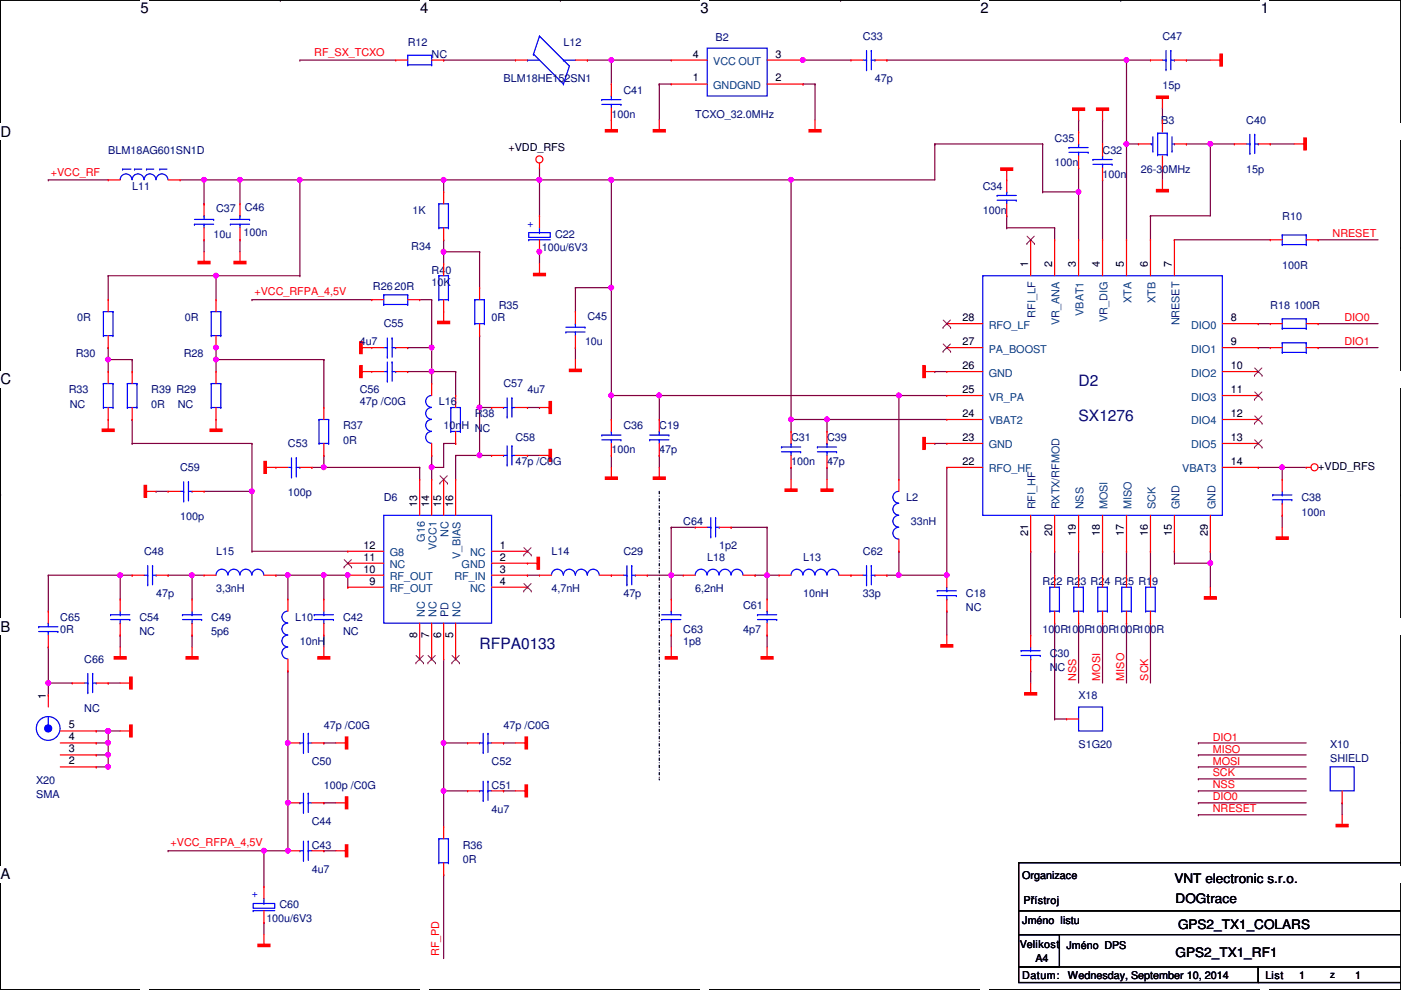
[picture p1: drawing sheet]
<svg xmlns="http://www.w3.org/2000/svg" width="297mm" height="210mm" viewBox="0 0 297 210" stroke-linecap="round" stroke-linejoin="round" font-family="sans-serif">
<defs><g id="words">
<g font-size="3.3" fill="#000080">
<text x="228.7" y="81.7">D2</text>
<text x="228.7" y="89.4">SX1276</text>
<text x="101.7" y="137.6">RFPA0133</text>
</g>
<g font-size="3.1">
<text x="29.8" y="2.8">5</text>
<text x="89.1" y="2.8">4</text>
<text x="148.5" y="2.8">3</text>
<text x="207.9" y="2.8">2</text>
<text x="267.3" y="2.8">1</text>
<text x=".1" y="29">D</text>
<text x=".1" y="81.5">C</text>
<text x=".1" y="133.9">B</text>
<text x=".1" y="186.4">A</text>
</g>
<g font-size="2.8">
<text x="249" y="187.2">VNT electronic s.r.o.</text>
<text x="249.3" y="191.6">DOGtrace</text>
<text x="249.8" y="196.9">GPS2_TX1_COLARS</text>
<text x="249.3" y="203">GPS2_TX1_RF1</text>
</g>
<g font-size="2.3" fill="#f00">
<text x="66.6" y="11.8">RF_SX_TCXO</text>
<text x="10.7" y="37.2">+VCC_RF</text>
<text x="282.5" y="50.3">NRESET</text>
<text x="53.9" y="62.6">+VCC_RFPA_4,5V</text>
<text x="285.1" y="68.1">DIO0</text>
<text x="285.1" y="73.2">DIO1</text>
<text x="228.2" y="144.3" transform="rotate(-90 228.2 144.3)">NSS</text>
<text x="233.3" y="144.3" transform="rotate(-90 233.3 144.3)">MOSI</text>
<text x="238.3" y="144.3" transform="rotate(-90 238.3 144.3)">MISO</text>
<text x="243.4" y="144.3" transform="rotate(-90 243.4 144.3)">SCK</text>
<text x="257.1" y="159.6">MISO</text>
<text x="257.1" y="157">DIO1</text>
<text x="257.1" y="162.1">MOSI</text>
<text x="257.1" y="164.6">SCK</text>
<text x="257.1" y="167.2">NSS</text>
<text x="257.1" y="169.7">DIO0</text>
<text x="257.1" y="172.3">NRESET</text>
<text x="36.1" y="179.5">+VCC_RFPA_4,5V</text>
<text x="93.1" y="202.7" transform="rotate(-90 93.1 202.7)">RF_PD</text>
</g>
<g font-size="2.3" fill="#000080">
<text x="86.4" y="9.7">R12</text>
<text x="119.5" y="9.7">L12</text>
<text x="151.7" y="8.7">B2</text>
<text x="183" y="8.5">C33</text>
<text x="246.5" y="8.5">C47</text>
<text x="91.5" y="12.3">NC</text>
<text x="106.8" y="17.4">BLM18HE152SN1</text>
<text x="185.5" y="17.4">47p</text>
<text x="132.2" y="19.9">C41</text>
<text x="246.5" y="18.9">15p</text>
<text x="129.6" y="25">100n</text>
<text x="147.4" y="25">TCXO_32.0MHz</text>
<text x="246.2" y="26.2">B3</text>
<text x="264.2" y="26.2">C40</text>
<text x="22.9" y="32.6">BLM18AG601SN1D</text>
<text x="223.6" y="30.1">C35</text>
<text x="223.6" y="35.1">100n</text>
<text x="233.8" y="32.6">C32</text>
<text x="28" y="40.2">L11</text>
<text x="208.4" y="40.2">C34</text>
<text x="233.8" y="37.7">100n</text>
<text x="241.9" y="36.7">26-30MHz</text>
<text x="264.2" y="36.7">15p</text>
<text x="45.8" y="45">C37</text>
<text x="51.9" y="44.8">C46</text>
<text x="87.5" y="45.3">1K</text>
<text x="208.4" y="45.3">100n</text>
<text x="271.9" y="46.6">R10</text>
<text x="45.3" y="50.4">10u</text>
<text x="51.6" y="50.1">100n</text>
<text x="87.2" y="52.9">R34</text>
<text x="114.9" y="53.2">100u/6V3</text>
<text x="117.7" y="50.4">C22</text>
<text x="91.5" y="58">R40</text>
<text x="271.9" y="57">100R</text>
<text x="79.1" y="61.6">R2620R</text>
<text x="91.5" y="60.5">10K</text>
<text x="105.7" y="65.6">R35</text>
<text x="269.3" y="65.6">R18 100R</text>
<text x="16.3" y="68.2">0R</text>
<text x="39.2" y="68.2">0R</text>
<text x="81.4" y="69.4">C55</text>
<text x="104.2" y="68.2">0R</text>
<text x="124.5" y="67.9">C45</text>
<text x="16.1" y="75.8">R30</text>
<text x="38.9" y="75.8">R28</text>
<text x="76.3" y="73.2">4u7</text>
<text x="124" y="73.2">10u</text>
<text x="14.6" y="83.4">R33</text>
<text x="32.1" y="83.4">R39 R29</text>
<text x="76.3" y="83.4">C56</text>
<text x="106.8" y="82.1">C57</text>
<text x="111.8" y="83.4">4u7</text>
<text x="14.8" y="86.4">NC</text>
<text x="32.1" y="86.4">0R</text>
<text x="37.7" y="86.4">NC</text>
<text x="76.3" y="85.9">47p /C0G</text>
<text x="93" y="85.9">L16</text>
<text x="100.7" y="88.5">R38</text>
<text x="61" y="94.8">C53</text>
<text x="72.7" y="91">R37</text>
<text x="72.7" y="94.1">0R</text>
<text x="94.1" y="91">10nH NC</text>
<text x="109.3" y="93.6">C58</text>
<text x="132.2" y="91">C36</text>
<text x="139.8" y="91">C19</text>
<text x="167.7" y="93.6">C31</text>
<text x="175.3" y="93.6">C39</text>
<text x="38.2" y="99.9">C59</text>
<text x="109.3" y="98.6">47p /C0G</text>
<text x="129.6" y="96.1">100n</text>
<text x="139.8" y="96.1">47p</text>
<text x="167.7" y="98.6">100n</text>
<text x="175.3" y="98.6">47p</text>
<text x="61" y="105.2">100p</text>
<text x="81.4" y="106.3">D6</text>
<text x="192.1" y="106.3">L2</text>
<text x="275.9" y="106.3">C38</text>
<text x="38.2" y="110.3">100p</text>
<text x="144.9" y="111.3">C64</text>
<text x="193.1" y="111.3">33nH</text>
<text x="275.9" y="109.3">100n</text>
<text x="30.6" y="117.7">C48</text>
<text x="45.8" y="117.7">L15</text>
<text x="116.9" y="117.7">L14</text>
<text x="132.2" y="117.7">C29</text>
<text x="149.9" y="119">L18</text>
<text x="152.5" y="116.4">1p2</text>
<text x="170.3" y="119">L13</text>
<text x="183" y="117.7">C62</text>
<text x="45.8" y="125.6">3,3nH</text>
<text x="116.9" y="125.6">4,7nH</text>
<text x="147.4" y="125.6">6,2nH</text>
<text x="221.1" y="124">R22 R23 R24 R25 R19</text>
<text x="12.8" y="131.7">C65</text>
<text x="29.5" y="131.7">C54</text>
<text x="33.1" y="126.6">47p</text>
<text x="44.8" y="131.7">C49</text>
<text x="62.6" y="131.7">L10</text>
<text x="72.7" y="131.7">C42</text>
<text x="132.2" y="126.6">47p</text>
<text x="157.6" y="129.1">C61</text>
<text x="170.3" y="126.6">10nH</text>
<text x="183" y="126.6">33p</text>
<text x="204.8" y="126.6">C18</text>
<text x="204.8" y="129.6">NC</text>
<text x="12.8" y="134.2">0R</text>
<text x="29.5" y="134.7">NC</text>
<text x="44.8" y="134.7">5p6</text>
<text x="63.6" y="136.7">10nH</text>
<text x="72.7" y="134.7">NC</text>
<text x="144.9" y="134.2">C63</text>
<text x="144.9" y="136.7">1p8</text>
<text x="157.6" y="134.2">4p7</text>
<text x="221.1" y="134.2">100R100R100R100R100R</text>
<text x="17.9" y="140.5">C66</text>
<text x="222.6" y="139.3">C30</text>
<text x="222.6" y="142.3">NC</text>
<text x="228.7" y="148.2">X18</text>
<text x="17.9" y="151">NC</text>
<text x="68.7" y="154.5">47p /C0G</text>
<text x="106.8" y="154.5">47p /C0G</text>
<text x="228.7" y="158.6">S1G20</text>
<text x="282" y="158.6">X10</text>
<text x="282" y="161.6">SHIELD</text>
<text x="7.7" y="166.2">X20</text>
<text x="66.1" y="162.1">C50</text>
<text x="68.7" y="167.2">100p /C0G</text>
<text x="104.2" y="167.2">C51</text>
<text x="104.2" y="162.1">C52</text>
<text x="7.7" y="169.2">SMA</text>
<text x="104.2" y="172.3">4u7</text>
<text x="66.1" y="174.8">C44</text>
<text x="66.1" y="179.9">C43</text>
<text x="98.1" y="179.9">R36</text>
<text x="66.1" y="185">4u7</text>
<text x="98.1" y="183">0R</text>
<text x="56.5" y="195.4">100u/6V3</text>
<text x="59.3" y="192.6">C60</text>
</g>
<g font-size="2.3">
<text x="146.9" y="17.3">1</text>
<text x="146.9" y="12.2">4</text>
<text x="164.4" y="17.3">2</text>
<text x="164.4" y="12.2">3</text>
<text x="107.8" y="32.1">+VDD_RFS</text>
<text x="218" y="56.7" transform="rotate(-90 218 56.7)">1</text>
<text x="223.1" y="56.7" transform="rotate(-90 223.1 56.7)">2</text>
<text x="228.1" y="56.7" transform="rotate(-90 228.1 56.7)">3</text>
<text x="233.2" y="56.7" transform="rotate(-90 233.2 56.7)">4</text>
<text x="238.3" y="56.7" transform="rotate(-90 238.3 56.7)">5</text>
<text x="243.4" y="56.7" transform="rotate(-90 243.4 56.7)">6</text>
<text x="248.5" y="56.7" transform="rotate(-90 248.5 56.7)">7</text>
<text x="204" y="68.1">28</text>
<text x="260.9" y="68.1">8</text>
<text x="204" y="73.2">27</text>
<text x="260.9" y="73.2">9</text>
<text x="204" y="78.2">26</text>
<text x="204" y="83.3">25</text>
<text x="260.9" y="78.2">10</text>
<text x="260.9" y="83.3">11</text>
<text x="204" y="88.4">24</text>
<text x="260.9" y="88.4">12</text>
<text x="204" y="93.5">23</text>
<text x="260.9" y="93.5">13</text>
<text x="204" y="98.6">22</text>
<text x="260.9" y="98.6">14</text>
<text x="279.5" y="99.7">+VDD_RFS</text>
<text x="88.4" y="107.5" transform="rotate(-90 88.4 107.5)">13</text>
<text x="91" y="107.5" transform="rotate(-90 91 107.5)">14</text>
<text x="93.5" y="107.5" transform="rotate(-90 93.5 107.5)">15</text>
<text x="96.1" y="107.5" transform="rotate(-90 96.1 107.5)">16</text>
<text x="218" y="113.6" transform="rotate(-90 218 113.6)">21</text>
<text x="223.1" y="113.6" transform="rotate(-90 223.1 113.6)">20</text>
<text x="228.1" y="113.6" transform="rotate(-90 228.1 113.6)">19</text>
<text x="233.2" y="113.6" transform="rotate(-90 233.2 113.6)">18</text>
<text x="238.3" y="113.6" transform="rotate(-90 238.3 113.6)">17</text>
<text x="243.4" y="113.6" transform="rotate(-90 243.4 113.6)">16</text>
<text x="248.5" y="113.6" transform="rotate(-90 248.5 113.6)">15</text>
<text x="256.1" y="113.6" transform="rotate(-90 256.1 113.6)">29</text>
<text x="77" y="118.9">11</text>
<text x="77" y="116.3">12</text>
<text x="106" y="116.3">1</text>
<text x="106" y="118.9">2</text>
<text x="77" y="121.4">10</text>
<text x="78.3" y="124">9</text>
<text x="106" y="121.4">3</text>
<text x="106" y="124">4</text>
<text x="88.4" y="135.2" transform="rotate(-90 88.4 135.2)">8</text>
<text x="91" y="135.2" transform="rotate(-90 91 135.2)">7</text>
<text x="93.5" y="135.2" transform="rotate(-90 93.5 135.2)">6</text>
<text x="96.1" y="135.2" transform="rotate(-90 96.1 135.2)">5</text>
<text x="9.7" y="148.1" transform="rotate(-90 9.7 148.1)">1</text>
<text x="14.6" y="154.4">5</text>
<text x="14.6" y="157">4</text>
<text x="14.6" y="159.5">3</text>
<text x="14.6" y="162.1">2</text>
<text x="216.7" y="186.3">Organizace</text>
<text x="217" y="191.6">Přístroj</text>
<text x="216.7" y="195.9">Jméno listu</text>
<text x="216.2" y="201">Velikost</text>
<text x="226.1" y="201.3">Jméno DPS</text>
<text x="216.7" y="207.6">Datum:</text>
<text x="219.5" y="204">A4</text>
<text x="226.4" y="207.6">Wednesday, September 10, 2014</text>
<text x="268.3" y="207.6">List</text>
<text x="275.4" y="207.6">1</text>
<text x="287.4" y="207.6">1</text>
</g>
<g font-size="2.3" fill="#004080">
<text x="151.2" y="13.8">VCC OUT</text>
<text x="151.2" y="18.9">GNDGND</text>
<text x="239.9" y="64.2" transform="rotate(-90 239.9 64.2)">XTA</text>
<text x="245" y="64.2" transform="rotate(-90 245 64.2)">XTB</text>
<text x="209.6" y="69.7">RFO_LF</text>
<text x="219.6" y="67.4" transform="rotate(-90 219.6 67.4)">RFI_LF</text>
<text x="224.7" y="68.9" transform="rotate(-90 224.7 68.9)">VR_ANA</text>
<text x="229.7" y="67" transform="rotate(-90 229.7 67)">VBAT1</text>
<text x="234.8" y="68.2" transform="rotate(-90 234.8 68.2)">VR_DIG</text>
<text x="250.1" y="69" transform="rotate(-90 250.1 69)">NRESET</text>
<text x="252.6" y="69.7">DIO0</text>
<text x="209.6" y="74.8">PA_BOOST</text>
<text x="252.6" y="74.8">DIO1</text>
<text x="209.6" y="79.8">GND</text>
<text x="252.6" y="79.8">DIO2</text>
<text x="209.6" y="84.9">VR_PA</text>
<text x="252.6" y="84.9">DIO3</text>
<text x="209.6" y="90">VBAT2</text>
<text x="209.6" y="95.1">GND</text>
<text x="252.6" y="90">DIO4</text>
<text x="252.6" y="95.1">DIO5</text>
<text x="209.6" y="100.2">RFO_HF</text>
<text x="250.7" y="100.2">VBAT3</text>
<text x="219.6" y="108" transform="rotate(-90 219.6 108)">RFI_HF</text>
<text x="224.7" y="108" transform="rotate(-90 224.7 108)">RXTX/RFMOD</text>
<text x="229.7" y="108" transform="rotate(-90 229.7 108)">NSS</text>
<text x="234.8" y="108" transform="rotate(-90 234.8 108)">MOSI</text>
<text x="239.9" y="108" transform="rotate(-90 239.9 108)">MISO</text>
<text x="245" y="108" transform="rotate(-90 245 108)">SCK</text>
<text x="250.1" y="108" transform="rotate(-90 250.1 108)">GND</text>
<text x="257.7" y="108" transform="rotate(-90 257.7 108)">GND</text>
<text x="95.1" y="113.8" transform="rotate(-90 95.1 113.8)">NC</text>
<text x="82.6" y="117.9">G8</text>
<text x="90" y="114.9" transform="rotate(-90 90 114.9)">G16</text>
<text x="92.6" y="116.6" transform="rotate(-90 92.6 116.6)">VCC1</text>
<text x="97.7" y="118.5" transform="rotate(-90 97.7 118.5)">V_BIAS</text>
<text x="99.6" y="117.9">NC</text>
<text x="82.6" y="125.6">RF_OUT</text>
<text x="82.6" y="123">RF_OUT</text>
<text x="82.6" y="120.5">NC</text>
<text x="96.3" y="123">RF_IN</text>
<text x="97.9" y="120.5">GND</text>
<text x="99.6" y="125.6">NC</text>
<text x="90" y="130.9" transform="rotate(-90 90 130.9)">NC</text>
<text x="92.6" y="130.9" transform="rotate(-90 92.6 130.9)">NC</text>
<text x="95.1" y="130.9" transform="rotate(-90 95.1 130.9)">PD</text>
<text x="97.7" y="130.9" transform="rotate(-90 97.7 130.9)">NC</text>
</g>
<g font-size="2.2" fill="#00f">
<text x="111.8" y="48">+</text>
<text x="53.4" y="190.3">+</text>
</g>
<text font-size="2.1" x="282" y="207.4">z</text>
</g></defs>
<path d="M.1 0h296.9v209.8h-296.9z" fill="none" stroke="#000" stroke-width=".25"/>
<g fill="#fff">
<path d="M29.8 0h1.7v3.5h-1.7z"/>
<path d="M29.8 209.8l1.7 .1z"/>
</g>
<path d="M59.4 0h.1M59.4 209.8h.1" fill="none" stroke="#000" stroke-width=".25"/>
<g fill="#fff">
<path d="M89.1 0h1.7v3.5h-1.7z"/>
<path d="M89.1 209.8l1.7 .1z"/>
</g>
<path d="M118.8 0h.1M118.8 209.8h.1" fill="none" stroke="#000" stroke-width=".25"/>
<g fill="#fff">
<path d="M148.5 0h1.7v3.5h-1.7z"/>
<path d="M148.5 209.8l1.7 .1z"/>
</g>
<path d="M178.2 0h.1M178.2 209.8h.1" fill="none" stroke="#000" stroke-width=".25"/>
<g fill="#fff">
<path d="M207.9 0h1.7v3.5h-1.7z"/>
<path d="M207.9 209.8l1.7 .1z"/>
</g>
<path d="M237.6 0h.1M237.6 209.8h.1" fill="none" stroke="#000" stroke-width=".25"/>
<g fill="#fff">
<path d="M267.3 0h1.7v3.5h-1.7z"/>
<path d="M267.3 209.8l1.7 .1z"/>
<path d="M.1 26.2h2.2v3.5h-2.2z"/>
<path d="M297 26.2l.1 3.5z"/>
<path d="M.1 78.7h2.2v3.5h-2.2z"/>
<path d="M297 78.7l.1 3.5z"/>
</g>
<path d="M.1 52.5h.1M297 52.5h.1" fill="none" stroke="#000" stroke-width=".25"/>
<g fill="#fff">
<path d="M.1 131.1h2.1v3.5h-2.1z"/>
<path d="M297 131.1l.1 3.5z"/>
</g>
<path d="M.1 104.9h.1M297 104.9h.1" fill="none" stroke="#000" stroke-width=".25"/>
<path d="M.1 104.9h.1M297 104.9h.1" fill="none" stroke="#000" stroke-width=".21"/>
<g fill="#fff">
<path d="M.1 183.6h2.1v3.5h-2.1z"/>
<path d="M297 183.6l.1 3.5z"/>
</g>
<path d="M.1 157.4h.1M297 157.4h.1" fill="none" stroke="#000" stroke-width=".25"/>
<path d="M139.8 104.2v60.9M139.8 165.1h.1" fill="none" stroke="#000" stroke-width=".25" stroke-dasharray=".5 .5 0 .5"/>
<path d="M40.7 122h.1M40.7 122h2.6" fill="none" stroke="#800040" stroke-width=".25"/>
<circle cx="40.7" cy="121.9" r=".49" fill="#f0f"/>
<circle cx="40.7" cy="121.9" r=".49" fill="none" stroke="#f0f" stroke-width=".25"/>
<path d="M68.7 122h.1M68.7 122h5" fill="none" stroke="#800040" stroke-width=".25"/>
<circle cx="73.7" cy="121.9" r=".49" fill="#f0f"/>
<circle cx="73.7" cy="121.9" r=".49" fill="none" stroke="#f0f" stroke-width=".25"/>
<circle cx="68.6" cy="121.9" r=".49" fill="#f0f"/>
<circle cx="68.6" cy="121.9" r=".49" fill="none" stroke="#f0f" stroke-width=".25"/>
<path d="M129.6 61h.1M129.6 61v22.9" fill="none" stroke="#800040" stroke-width=".25"/>
<circle cx="129.6" cy="83.8" r=".49" fill="#f0f"/>
<circle cx="129.6" cy="83.8" r=".49" fill="none" stroke="#f0f" stroke-width=".25"/>
<circle cx="129.6" cy="61" r=".49" fill="#f0f"/>
<circle cx="129.6" cy="61" r=".49" fill="none" stroke="#f0f" stroke-width=".25"/>
<path d="M114.4 38.1h.1M114.4 38.1h15.2" fill="none" stroke="#800040" stroke-width=".25"/>
<circle cx="129.6" cy="38.1" r=".49" fill="#f0f"/>
<circle cx="129.6" cy="38.1" r=".49" fill="none" stroke="#f0f" stroke-width=".25"/>
<circle cx="114.4" cy="38.1" r=".49" fill="#f0f"/>
<circle cx="114.4" cy="38.1" r=".49" fill="none" stroke="#f0f" stroke-width=".25"/>
<path d="M101.7 53.4h.1M101.7 53.4v7.6M20.4 157.5h.1M20.4 157.5h2.5M22.9 155h.1M22.9 155h2.6" fill="none" stroke="#800040" stroke-width=".25"/>
<circle cx="22.9" cy="155" r=".49" fill="#f0f"/>
<circle cx="22.9" cy="155" r=".49" fill="none" stroke="#f0f" stroke-width=".25"/>
<path d="M22.9 155h.1M22.9 155v2.5" fill="none" stroke="#800040" stroke-width=".25"/>
<circle cx="22.9" cy="157.5" r=".49" fill="#f0f"/>
<circle cx="22.9" cy="157.5" r=".49" fill="none" stroke="#f0f" stroke-width=".25"/>
<circle cx="22.9" cy="155" r=".49" fill="#f0f"/>
<circle cx="22.9" cy="155" r=".49" fill="none" stroke="#f0f" stroke-width=".25"/>
<path d="M20.4 160.1h.1M20.4 160.1h2.5M22.9 160.1h.1M22.9 160.1v2.5" fill="none" stroke="#800040" stroke-width=".25"/>
<circle cx="22.9" cy="162.6" r=".49" fill="#f0f"/>
<circle cx="22.9" cy="162.6" r=".49" fill="none" stroke="#f0f" stroke-width=".25"/>
<circle cx="22.9" cy="160" r=".49" fill="#f0f"/>
<circle cx="22.9" cy="160" r=".49" fill="none" stroke="#f0f" stroke-width=".25"/>
<path d="M10.2 38.1h.1M10.2 38.1h12.7M129.6 38.1h.1M129.6 38.1h38.1M20.4 162.6h.1M20.4 162.6h2.5M94.1 185.5h.1M94.1 185.5v17.7" fill="none" stroke="#800040" stroke-width=".25"/>
<circle cx="167.7" cy="38.1" r=".49" fill="#f0f"/>
<circle cx="167.7" cy="38.1" r=".49" fill="none" stroke="#f0f" stroke-width=".25"/>
<circle cx="129.6" cy="38.1" r=".49" fill="#f0f"/>
<circle cx="129.6" cy="38.1" r=".49" fill="none" stroke="#f0f" stroke-width=".25"/>
<path d="M58.5 122h.1M58.5 122h2.5M61 122h.1M61 122v5" fill="none" stroke="#800040" stroke-width=".25"/>
<circle cx="61" cy="121.9" r=".49" fill="#f0f"/>
<circle cx="61" cy="121.9" r=".49" fill="none" stroke="#f0f" stroke-width=".25"/>
<path d="M50.9 38.1h.1M50.9 38.1v5.1M94.1 38.1h.1M94.1 38.1h20.3M43.3 50.8h.1M43.3 50.8v2.6M50.9 50.8h.1M50.9 50.8v2.6" fill="none" stroke="#800040" stroke-width=".25"/>
<circle cx="114.4" cy="38.1" r=".49" fill="#f0f"/>
<circle cx="114.4" cy="38.1" r=".49" fill="none" stroke="#f0f" stroke-width=".25"/>
<circle cx="94" cy="38.1" r=".49" fill="#f0f"/>
<circle cx="94" cy="38.1" r=".49" fill="none" stroke="#f0f" stroke-width=".25"/>
<g fill="none" stroke="#800040" stroke-width=".25">
<path d="M190.6 83.9h.1M190.6 83.9h10.1M68.7 170.2h.1M68.7 170.2h2.5M94.1 167.7h.1M94.1 167.7v7.6M254.1 160.1h.1M254.1 162.6h.1M254.1 165.1h.1M254.1 167.7h.1M254.1 170.2h.1M254.1 172.8h.1"/>
<path d="M254.1 160.1h22.8M254.1 162.6h22.8M254.1 165.1h22.8M254.1 167.7h22.8M254.1 170.2h22.8M254.1 172.8h22.8M68.7 180.4h.1M68.7 180.4h2.5"/>
</g>
<circle cx="190.6" cy="83.8" r=".49" fill="#f0f"/>
<circle cx="190.6" cy="83.8" r=".49" fill="none" stroke="#f0f" stroke-width=".25"/>
<path d="M175.3 88.9h.1M175.3 88.9h25.4M175.3 88.9v2.6M200.7 99.1h.1M200.7 99.1v22.9" fill="none" stroke="#800040" stroke-width=".25"/>
<circle cx="175.3" cy="88.9" r=".49" fill="#f0f"/>
<circle cx="175.3" cy="88.9" r=".49" fill="none" stroke="#f0f" stroke-width=".25"/>
<path d="M167.7 88.9h.1M167.7 88.9v2.6M233.8 132.1h.1M233.8 132.1v12.7" fill="none" stroke="#800040" stroke-width=".25"/>
<circle cx="167.7" cy="88.9" r=".49" fill="#f0f"/>
<circle cx="167.7" cy="88.9" r=".49" fill="none" stroke="#f0f" stroke-width=".25"/>
<g fill="none" stroke="#800040" stroke-width=".25">
<path d="M139.8 17.8h.1M139.8 17.8v7.6M170.3 17.8h.1M170.3 17.8h2.5M172.8 17.8h.1M172.8 17.8v7.6M238.8 12.7h.1M238.8 12.7h5.1M213.4 45.8h.1M213.4 45.8v2.5M139.8 83.9h.1M139.8 96.6h.1"/>
<path d="M139.8 83.9v5M139.8 96.6v2.5M167.7 99.1h.1M167.7 99.1v2.5M228.7 116.9h.1M228.7 116.9v5.1M61 157.5h.1M61 157.5v12.7"/>
</g>
<circle cx="238.8" cy="12.7" r=".49" fill="#f0f"/>
<circle cx="238.8" cy="12.7" r=".49" fill="none" stroke="#f0f" stroke-width=".25"/>
<path d="M233.8 38.1h.1M233.8 38.1v12.7M256.6 30.5h.1M256.6 30.5h5.1M279.5 68.6h.1M279.5 68.6h12.7M200.7 129.6h.1M200.7 129.6v5.1" fill="none" stroke="#800040" stroke-width=".25"/>
<circle cx="256.6" cy="30.5" r=".49" fill="#f0f"/>
<circle cx="256.6" cy="30.5" r=".49" fill="none" stroke="#f0f" stroke-width=".25"/>
<g fill="none" stroke="#800040" stroke-width=".25">
<path d="M139.8 17.8h.1M139.8 17.8h2.5M228.7 25.4h.1M228.7 25.4v2.6M213.4 48.3h.1M213.4 48.3h10.2M223.6 48.3h.1M223.6 48.3v2.5M228.7 40.7h.1M228.7 40.7v10.1M266.8 68.6h.1M266.8 68.6h2.5"/>
<path d="M218.5 116.9h.1M218.5 116.9v17.8M249 116.9h.1M249 116.9v2.5M256.6 119.4h.1M256.6 119.4v5.1M228.7 132.1h.1M228.7 132.1v12.7M218.5 142.3h.1M218.5 142.3v2.5"/>
</g>
<circle cx="256.6" cy="119.4" r=".49" fill="#f0f"/>
<circle cx="256.6" cy="119.4" r=".49" fill="none" stroke="#f0f" stroke-width=".25"/>
<path d="M94.1 12.7h.1M94.1 12.7h15.2M228.7 35.6h.1M228.7 35.6v5.1h-7.6M233.8 25.4h.1M233.8 25.4v5.1M221.1 40.7h.1" fill="none" stroke="#800040" stroke-width=".25"/>
<circle cx="228.7" cy="40.7" r=".49" fill="#f0f"/>
<circle cx="228.7" cy="40.7" r=".49" fill="none" stroke="#f0f" stroke-width=".25"/>
<path d="M238.8 30.5h.1M238.8 30.5h2.6M279.5 50.8h.1M279.5 50.8h12.7M284.6 170.2h.1M284.6 170.2v2.6" fill="none" stroke="#800040" stroke-width=".25"/>
<circle cx="238.8" cy="30.5" r=".49" fill="#f0f"/>
<circle cx="238.8" cy="30.5" r=".49" fill="none" stroke="#f0f" stroke-width=".25"/>
<g fill="none" stroke="#800040" stroke-width=".25">
<path d="M238.8 30.5h.1M238.8 30.5v20.3M256.6 30.5h.1M256.6 30.5v15.3h-12.7M243.9 45.8h.1M243.9 45.8v5M129.6 96.6h.1M129.6 83.9h.1M129.6 83.9v5M129.6 96.6v2.5M271.9 99.1h.1M271.9 99.1v2.5"/>
<path d="M271.9 99.1h5M223.6 116.9h.1M223.6 116.9v5.1M233.8 116.9h.1M233.8 116.9v5.1M271.9 109.3h.1M271.9 109.3v2.5"/>
</g>
<circle cx="271.8" cy="99.1" r=".49" fill="#f0f"/>
<circle cx="271.8" cy="99.1" r=".49" fill="none" stroke="#f0f" stroke-width=".25"/>
<g fill="none" stroke="#800040" stroke-width=".25">
<path d="M188 12.7h.1M188 12.7h50.8M238.8 12.7h.1M238.8 12.7v17.8M114.4 38.1h.1M114.4 38.1v7.7M114.4 53.4h.1M114.4 53.4v2.5M249 50.8h.1M249 50.8h20.3M279.5 73.7h.1M279.5 73.7h12.7"/>
<path d="M129.6 83.9h.1M129.6 83.9h10.2M175.3 99.1h.1M175.3 99.1v2.5M266.8 99.1h.1M266.8 99.1h5.1M223.6 132.1h.1M223.6 132.1v20.3M238.8 132.1h.1M238.8 132.1v12.7"/>
</g>
<circle cx="114.4" cy="53.4" r=".49" fill="#f0f"/>
<circle cx="114.4" cy="53.4" r=".49" fill="none" stroke="#f0f" stroke-width=".25"/>
<g fill="none" stroke="#800040" stroke-width=".25">
<path d="M124.5 12.7h.1M124.5 12.7h17.8M129.6 12.7h.1M129.6 12.7v5.1M221.1 30.5h.1M221.1 30.5v10.2M246.5 22.9h.1M246.5 35.6h.1M246.5 22.9v2.5M246.5 35.6v2.5M269.3 30.5h.1M269.3 30.5h5.1"/>
<path d="M238.8 116.9h.1M238.8 116.9v5.1M243.9 132.1h.1M243.9 132.1v12.7"/>
</g>
<circle cx="129.6" cy="12.7" r=".49" fill="#f0f"/>
<circle cx="129.6" cy="12.7" r=".49" fill="none" stroke="#f0f" stroke-width=".25"/>
<g fill="none" stroke="#800040" stroke-width=".25">
<path d="M63.6 12.7h.1M63.6 12.7h20.3M251.5 12.7h.1M251.5 12.7h5.1M167.7 38.1h.1M198.2 30.5h.1M198.2 30.5h22.9M198.2 30.5v7.6h-30.5M251.5 30.5h.1M251.5 30.5h5.1M266.8 73.7h.1M266.8 73.7h2.5"/>
<path d="M243.9 116.9h.1M243.9 116.9v5.1M249 119.4h.1M256.6 116.9h.1M256.6 116.9v2.5h-7.6M190.6 122h.1M190.6 122h10.1M223.6 152.4h.1M223.6 152.4h2.5M254.1 157.5h.1M254.1 157.5h22.8"/>
</g>
<circle cx="200.7" cy="121.9" r=".49" fill="#f0f"/>
<circle cx="200.7" cy="121.9" r=".49" fill="none" stroke="#f0f" stroke-width=".25"/>
<path d="M190.6 116.9h.1M190.6 116.9v5.1" fill="none" stroke="#800040" stroke-width=".25"/>
<circle cx="190.6" cy="121.9" r=".49" fill="#f0f"/>
<circle cx="190.6" cy="121.9" r=".49" fill="none" stroke="#f0f" stroke-width=".25"/>
<path d="M20.4 155h.1M20.4 155h2.5" fill="none" stroke="#800040" stroke-width=".25"/>
<circle cx="22.9" cy="155" r=".49" fill="#f0f"/>
<circle cx="22.9" cy="155" r=".49" fill="none" stroke="#f0f" stroke-width=".25"/>
<g fill="none" stroke="#800040" stroke-width=".25">
<path d="M139.8 83.9h.1M139.8 83.9h50.8M190.6 83.9h.1M190.6 83.9v17.7M35.6 122h.1M35.6 122h5.1M40.7 122h.1M40.7 134.7h.1M40.7 122v5M40.7 134.7v2.5M61 122h.1M61 122h7.7"/>
<path d="M68.7 122h.1M68.7 134.7h.1M68.7 122v5M68.7 134.7v2.5"/>
</g>
<circle cx="139.8" cy="83.8" r=".49" fill="#f0f"/>
<circle cx="139.8" cy="83.8" r=".49" fill="none" stroke="#f0f" stroke-width=".25"/>
<path d="M167.7 38.1h.1M167.7 38.1v50.8M167.7 88.9h.1M167.7 88.9h7.6M111.8 122h.1M111.8 122h2.6M61 142.3h.1M61 142.3v15.2M68.7 157.5h.1M68.7 157.5h2.5" fill="none" stroke="#800040" stroke-width=".25"/>
<circle cx="61" cy="157.5" r=".49" fill="#f0f"/>
<circle cx="61" cy="157.5" r=".49" fill="none" stroke="#f0f" stroke-width=".25"/>
<path d="M73.7 124.5h.1M73.7 122v2.5M94.1 139.7v17.8M94.1 157.5h.1" fill="none" stroke="#800040" stroke-width=".25"/>
<circle cx="94" cy="157.5" r=".49" fill="#f0f"/>
<circle cx="94" cy="157.5" r=".49" fill="none" stroke="#f0f" stroke-width=".25"/>
<path d="M94.1 157.5h.1M94.1 157.5h5M94.1 157.5v10.2M106.8 157.5h.1M106.8 157.5h2.5M94.1 167.7h.1M94.1 167.7h5M106.8 167.7h.1M106.8 167.7h2.5" fill="none" stroke="#800040" stroke-width=".25"/>
<circle cx="94" cy="167.7" r=".49" fill="#f0f"/>
<circle cx="94" cy="167.7" r=".49" fill="none" stroke="#f0f" stroke-width=".25"/>
<path d="M86.4 73.7h.1M86.4 78.8h.1M86.4 73.7h5.1M91.5 73.7h.1M91.5 73.7v5.1h-5.1M91.5 99.1h.1M91.5 99.1v2.5" fill="none" stroke="#800040" stroke-width=".25"/>
<circle cx="91.5" cy="73.7" r=".49" fill="#f0f"/>
<circle cx="91.5" cy="73.7" r=".49" fill="none" stroke="#f0f" stroke-width=".25"/>
<path d="M96.6 96.6h.1M96.6 96.6h5.1M96.6 96.6v5M101.7 96.6h.1M101.7 86.4h.1M101.7 86.4v10.2M111.8 96.6h.1M111.8 86.4h2.6M111.8 96.6h2.6M114.4 86.4h.1" fill="none" stroke="#800040" stroke-width=".25"/>
<circle cx="101.7" cy="96.5" r=".49" fill="#f0f"/>
<circle cx="101.7" cy="96.5" r=".49" fill="none" stroke="#f0f" stroke-width=".25"/>
<circle cx="101.7" cy="86.4" r=".49" fill="#f0f"/>
<circle cx="101.7" cy="86.4" r=".49" fill="none" stroke="#f0f" stroke-width=".25"/>
<path d="M101.7 71.2h.1M101.7 71.2v15.2h2.5M101.7 96.6h.1M101.7 96.6h2.5M104.2 86.4h.1M56 180.4h.1M56 180.4h5" fill="none" stroke="#800040" stroke-width=".25"/>
<circle cx="61" cy="180.4" r=".49" fill="#f0f"/>
<circle cx="61" cy="180.4" r=".49" fill="none" stroke="#f0f" stroke-width=".25"/>
<circle cx="55.9" cy="180.4" r=".49" fill="#f0f"/>
<circle cx="55.9" cy="180.4" r=".49" fill="none" stroke="#f0f" stroke-width=".25"/>
<path d="M25.5 134.7h.1M25.5 122h.1M25.5 122v5M25.5 134.7v2.5M61 170.2h.1M61 170.2v10.2" fill="none" stroke="#800040" stroke-width=".25"/>
<circle cx="61" cy="170.2" r=".49" fill="#f0f"/>
<circle cx="61" cy="170.2" r=".49" fill="none" stroke="#f0f" stroke-width=".25"/>
<g fill="none" stroke="#800040" stroke-width=".25">
<path d="M43.3 38.1h.1M43.3 38.1h7.6M114.4 38.1h.1M114.4 35.6v2.5M53.4 63.5h.1M53.4 63.5h25.4M89 63.5h2.5M91.5 63.5h.1M91.5 73.7h.1M91.5 63.5v10.2M68.7 96.6h.1M68.7 99.1h.1"/>
<path d="M68.7 96.6v2.5M68.7 99.1h20.3M89 99.1h.1M89 99.1v2.5"/>
</g>
<circle cx="68.6" cy="99.1" r=".49" fill="#f0f"/>
<circle cx="68.6" cy="99.1" r=".49" fill="none" stroke="#f0f" stroke-width=".25"/>
<path d="M68.7 76.2h.1M68.7 76.2v10.2M96.6 78.8h.1M96.6 78.8v5.1M91.5 99.1h.1M91.5 99.1h2.6" fill="none" stroke="#800040" stroke-width=".25"/>
<circle cx="91.5" cy="99.1" r=".49" fill="#f0f"/>
<circle cx="91.5" cy="99.1" r=".49" fill="none" stroke="#f0f" stroke-width=".25"/>
<path d="M91.5 78.8h.1M91.5 78.8v2.5" fill="none" stroke="#800040" stroke-width=".25"/>
<circle cx="91.5" cy="78.8" r=".49" fill="#f0f"/>
<circle cx="91.5" cy="78.8" r=".49" fill="none" stroke="#f0f" stroke-width=".25"/>
<path d="M91.5 78.8h5.1M96.6 78.8h.1M91.5 96.6h.1M91.5 96.6v2.5M94.1 94h.1M94.1 94v5.1M94.1 94h2.5M96.6 94h.1M53.4 104.2h.1M53.4 104.2v12.7" fill="none" stroke="#800040" stroke-width=".25"/>
<circle cx="53.4" cy="104.2" r=".49" fill="#f0f"/>
<circle cx="53.4" cy="104.2" r=".49" fill="none" stroke="#f0f" stroke-width=".25"/>
<g fill="none" stroke="#800040" stroke-width=".25">
<path d="M22.9 76.2h.1M22.9 76.2h5.1M28 76.2h.1M28 76.2v2.6M28 88.9h.1M28 94h.1M28 88.9v5.1M28 94h25.4M53.4 94h.1M53.4 94v10.2M66.1 99.1h.1M66.1 99.1h2.6"/>
<path d="M33.1 104.2h.1M33.1 104.2h2.5M43.3 104.2h10.1M53.4 116.9h.1M53.4 104.2h.1M53.4 116.9h20.3M142.3 134.7h.1M142.3 122h.1M142.3 122v5M142.3 134.7v2.5M162.6 122h.1M162.6 122v5"/>
<path d="M162.6 122h2.6M35.6 180.4h.1M35.6 180.4h20.4M56 195.6h.1M56 180.4h.1M56 180.4v7.6M56 195.6v2.6"/>
</g>
<circle cx="142.3" cy="121.9" r=".49" fill="#f0f"/>
<circle cx="142.3" cy="121.9" r=".49" fill="none" stroke="#f0f" stroke-width=".25"/>
<path d="M160.1 122h.1M160.1 122h2.5" fill="none" stroke="#800040" stroke-width=".25"/>
<circle cx="162.6" cy="121.9" r=".49" fill="#f0f"/>
<circle cx="162.6" cy="121.9" r=".49" fill="none" stroke="#f0f" stroke-width=".25"/>
<g fill="none" stroke="#800040" stroke-width=".25">
<path d="M170.3 12.7h.1M170.3 12.7h10.1M198.2 78.8h.1M198.2 78.8h2.5M198.2 94h.1M198.2 94h2.5M142.3 111.8h.1M142.3 111.8h5.1M142.3 111.8v10.2M155 111.8h.1M155 111.8h7.6M162.6 111.8h.1"/>
<path d="M162.6 111.8v10.2M137.2 122h.1M137.2 122h7.7M142.3 122h.1M162.6 134.7h.1M162.6 134.7v2.5M188 122h.1M188 122h2.6"/>
</g>
<circle cx="170.2" cy="12.7" r=".49" fill="#f0f"/>
<circle cx="170.2" cy="12.7" r=".49" fill="none" stroke="#f0f" stroke-width=".25"/>
<path d="M129.6 38.1h.1M129.6 38.1v22.9M45.8 76.2h.1M45.8 76.2v2.6M122 73.7h.1M122 61h.1M122 61v5.1M122 73.7v2.5M122 61h7.6M129.6 61h.1" fill="none" stroke="#800040" stroke-width=".25"/>
<circle cx="45.8" cy="76.2" r=".49" fill="#f0f"/>
<circle cx="45.8" cy="76.2" r=".49" fill="none" stroke="#f0f" stroke-width=".25"/>
<path d="M45.8 58.5h.1M45.8 58.5v5M22.9 76.2h.1M22.9 76.2v2.6" fill="none" stroke="#800040" stroke-width=".25"/>
<circle cx="22.9" cy="76.2" r=".49" fill="#f0f"/>
<circle cx="22.9" cy="76.2" r=".49" fill="none" stroke="#f0f" stroke-width=".25"/>
<path d="M22.9 58.5h.1M22.9 58.5v5M22.9 58.5h22.9M45.8 58.5h.1M22.9 73.7h.1M22.9 73.7v2.5" fill="none" stroke="#800040" stroke-width=".25"/>
<circle cx="45.8" cy="58.4" r=".49" fill="#f0f"/>
<circle cx="45.8" cy="58.4" r=".49" fill="none" stroke="#f0f" stroke-width=".25"/>
<path d="M50.9 38.1h.1M50.9 38.1h12.7M63.6 38.1h.1M63.6 38.1v20.4" fill="none" stroke="#800040" stroke-width=".25"/>
<circle cx="50.9" cy="38.1" r=".49" fill="#f0f"/>
<circle cx="50.9" cy="38.1" r=".49" fill="none" stroke="#f0f" stroke-width=".25"/>
<path d="M38.2 38.1h5.1M43.3 38.1h.1M43.3 38.1v5.1M43.3 43.2h.1" fill="none" stroke="#800040" stroke-width=".25"/>
<circle cx="43.2" cy="38.1" r=".49" fill="#f0f"/>
<circle cx="43.2" cy="38.1" r=".49" fill="none" stroke="#f0f" stroke-width=".25"/>
<path d="M45.8 73.7h.1M45.8 73.7v2.5" fill="none" stroke="#800040" stroke-width=".25"/>
<circle cx="45.8" cy="73.7" r=".49" fill="#f0f"/>
<circle cx="45.8" cy="73.7" r=".49" fill="none" stroke="#f0f" stroke-width=".25"/>
<path d="M45.8 58.5h17.8M63.6 58.5h.1M94.1 53.4h.1M94.1 53.4v2.5M45.8 76.2h22.9M68.7 76.2h.1" fill="none" stroke="#800040" stroke-width=".25"/>
<circle cx="94" cy="53.4" r=".49" fill="#f0f"/>
<circle cx="94" cy="53.4" r=".49" fill="none" stroke="#f0f" stroke-width=".25"/>
<path d="M63.6 38.1h.1M63.6 38.1h30.5M94.1 38.1h.1M94.1 38.1v2.6" fill="none" stroke="#800040" stroke-width=".25"/>
<circle cx="63.6" cy="38.1" r=".49" fill="#f0f"/>
<circle cx="63.6" cy="38.1" r=".49" fill="none" stroke="#f0f" stroke-width=".25"/>
<path d="M94.1 50.8h.1M94.1 50.8v2.6h7.6M101.7 53.4h.1M25.5 122h2.5M28 122h.1" fill="none" stroke="#800040" stroke-width=".25"/>
<circle cx="25.5" cy="121.9" r=".49" fill="#f0f"/>
<circle cx="25.5" cy="121.9" r=".49" fill="none" stroke="#f0f" stroke-width=".25"/>
<path d="M10.2 144.8h.1M10.2 144.8h5.1M22.9 157.5h.1M22.9 144.8h.1M22.9 157.5v2.6M22.9 144.8h2.6" fill="none" stroke="#800040" stroke-width=".25"/>
<circle cx="10.2" cy="144.8" r=".49" fill="#f0f"/>
<circle cx="10.2" cy="144.8" r=".49" fill="none" stroke="#f0f" stroke-width=".25"/>
<path d="M10.2 137.2h.1M10.2 122h.1M10.2 122v7.6M10.2 137.2v10.2M10.2 122h15.3M25.5 122h.1M10.2 144.8h.1" fill="none" stroke="#800040" stroke-width=".25"/>
<path d="M111.8 119.4h2.1M113.9 119.4h.1" fill="none" stroke="#f00" stroke-width=".25"/>
<path d="M113.9 118.2h.5v2.5h-.5z" fill-rule="evenodd" fill="#f00"/>
<path d="M113.9 118.2h.5v2.5h-.5zM25.5 155h2M27.5 155h.1" fill="none" stroke="#f00" stroke-width=".25"/>
<path d="M27.5 153.7h.5v2.6h-.5z" fill-rule="evenodd" fill="#f00"/>
<path d="M68.7 139.2h.1M68.7 137.2v2M27.5 153.7h.5v2.6h-.5z" fill="none" stroke="#f00" stroke-width=".25"/>
<path d="M67.4 139.2h2.5v.5h-2.5z" fill-rule="evenodd" fill="#f00"/>
<path d="M67.4 139.2h2.5v.5h-2.5zM284.6 174.8h.1M284.6 172.8v2" fill="none" stroke="#f00" stroke-width=".25"/>
<path d="M283.3 174.8h2.5v.5h-2.5z" fill-rule="evenodd" fill="#f00"/>
<path d="M56.5 99.1h.1M56.5 99.1h2M283.3 174.8h2.5v.5h-2.5z" fill="none" stroke="#f00" stroke-width=".25"/>
<path d="M56 97.8h.5v2.6h-.5z" fill-rule="evenodd" fill="#f00"/>
<path d="M43.3 55.4h.1M43.3 53.4v2M56 97.8h.5v2.6h-.5z" fill="none" stroke="#f00" stroke-width=".25"/>
<path d="M42 55.4h2.5v.5h-2.5z" fill-rule="evenodd" fill="#f00"/>
<path d="M42 55.4h2.5v.5h-2.5zM50.9 55.4h.1M50.9 53.4v2" fill="none" stroke="#f00" stroke-width=".25"/>
<path d="M49.6 55.4h2.6v.5h-2.6z" fill-rule="evenodd" fill="#f00"/>
<path d="M49.6 55.4h2.6v.5h-2.6zM71.2 170.2h2M73.2 170.2h.1" fill="none" stroke="#f00" stroke-width=".25"/>
<path d="M73.2 169h.5v2.5h-.5z" fill-rule="evenodd" fill="#f00"/>
<path d="M73.2 169h.5v2.5h-.5zM71.2 180.4h2M73.2 180.4h.1" fill="none" stroke="#f00" stroke-width=".25"/>
<path d="M73.2 179.1h.5v2.6h-.5z" fill-rule="evenodd" fill="#f00"/>
<path d="M196.2 94h.1M196.2 94h2M73.2 179.1h.5v2.6h-.5z" fill="none" stroke="#f00" stroke-width=".25"/>
<path d="M195.7 92.8h.5v2.5h-.5z" fill-rule="evenodd" fill="#f00"/>
<path d="M195.7 92.8h.5v2.5h-.5zM175.3 103.7h.1M175.3 101.6v2.1" fill="none" stroke="#f00" stroke-width=".25"/>
<path d="M174.1 103.7h2.5v.5h-2.5z" fill-rule="evenodd" fill="#f00"/>
<path d="M139.8 99.1v2M139.8 101.1h.1M174.1 103.7h2.5v.5h-2.5z" fill="none" stroke="#f00" stroke-width=".25"/>
<path d="M138.5 101.1h2.6v.5h-2.6z" fill-rule="evenodd" fill="#f00"/>
<path d="M139.8 27.5h.1M139.8 25.4v2.1M138.5 101.1h2.6v.5h-2.6z" fill="none" stroke="#f00" stroke-width=".25"/>
<path d="M138.5 27.5h2.6v.5h-2.6z" fill-rule="evenodd" fill="#f00"/>
<path d="M138.5 27.5h2.6v.5h-2.6zM114.4 58h.1M114.4 55.9v2.1" fill="none" stroke="#f00" stroke-width=".25"/>
<path d="M113.1 58h2.6v.5h-2.6z" fill-rule="evenodd" fill="#f00"/>
<path d="M172.8 27.5h.1M172.8 25.4v2.1M113.1 58h2.6v.5h-2.6z" fill="none" stroke="#f00" stroke-width=".25"/>
<path d="M171.5 27.5h2.6v.5h-2.6z" fill-rule="evenodd" fill="#f00"/>
<path d="M171.5 27.5h2.6v.5h-2.6zM233.8 23.4h.1M233.8 23.4v2" fill="none" stroke="#f00" stroke-width=".25"/>
<path d="M232.5 22.9h2.5v.5h-2.5z" fill-rule="evenodd" fill="#f00"/>
<path d="M232.5 22.9h2.5v.5h-2.5zM200.7 136.7h.1M200.7 134.7v2" fill="none" stroke="#f00" stroke-width=".25"/>
<path d="M199.5 136.7h2.5v.5h-2.5z" fill-rule="evenodd" fill="#f00"/>
<path d="M213.4 36.1h.1M213.4 36.1v2M199.5 136.7h2.5v.5h-2.5z" fill="none" stroke="#f00" stroke-width=".25"/>
<path d="M212.2 35.6h2.5v.5h-2.5z" fill-rule="evenodd" fill="#f00"/>
<path d="M212.2 35.6h2.5v.5h-2.5zM167.7 103.7h.1M167.7 101.6v2.1" fill="none" stroke="#f00" stroke-width=".25"/>
<path d="M166.5 103.7h2.5v.5h-2.5z" fill-rule="evenodd" fill="#f00"/>
<path d="M166.5 103.7h2.5v.5h-2.5zM218.5 146.9h.1M218.5 144.8v2.1" fill="none" stroke="#f00" stroke-width=".25"/>
<path d="M217.3 146.9h2.5v.5h-2.5z" fill-rule="evenodd" fill="#f00"/>
<path d="M228.7 23.4h.1M228.7 23.4v2M217.3 146.9h2.5v.5h-2.5z" fill="none" stroke="#f00" stroke-width=".25"/>
<path d="M227.4 22.9h2.6v.5h-2.6z" fill-rule="evenodd" fill="#f00"/>
<path d="M227.4 22.9h2.6v.5h-2.6zM256.6 126.5h.1M256.6 124.5v2" fill="none" stroke="#f00" stroke-width=".25"/>
<path d="M255.4 126.5h2.5v.5h-2.5z" fill-rule="evenodd" fill="#f00"/>
<path d="M196.2 78.8h.1M196.2 78.8h2M255.4 126.5h2.5v.5h-2.5z" fill="none" stroke="#f00" stroke-width=".25"/>
<path d="M195.7 77.5h.5v2.6h-.5z" fill-rule="evenodd" fill="#f00"/>
<path d="M195.7 77.5h.5v2.6h-.5zM129.6 99.1v2M129.6 101.1h.1" fill="none" stroke="#f00" stroke-width=".25"/>
<path d="M128.4 101.1h2.5v.5h-2.5z" fill-rule="evenodd" fill="#f00"/>
<path d="M128.4 101.1h2.5v.5h-2.5zM271.9 113.8h.1M271.9 111.8v2" fill="none" stroke="#f00" stroke-width=".25"/>
<path d="M270.6 113.8h2.5v.5h-2.5z" fill-rule="evenodd" fill="#f00"/>
<g fill="none" stroke="#f00" stroke-width=".25">
<path d="M114.4 35.6h.1M114.4 34.6v1M246.5 20.9h.1M246.5 20.9v2M276.9 99.1h.1M276.9 99.1h1.1M270.6 113.8h2.5v.5h-2.5z"/>
<circle cx="114.4" cy="33.8" r=".75"/>
<circle cx="278.7" cy="99.1" r=".75"/>
</g>
<path d="M245.2 20.4h2.5v.5h-2.5z" fill-rule="evenodd" fill="#f00"/>
<path d="M245.2 20.4h2.5v.5h-2.5zM246.5 38.1v2.1M246.5 40.2h.1" fill="none" stroke="#f00" stroke-width=".25"/>
<path d="M245.2 40.2h2.5v.5h-2.5z" fill-rule="evenodd" fill="#f00"/>
<path d="M129.6 27.5h.1M129.6 25.4v2.1M245.2 40.2h2.5v.5h-2.5z" fill="none" stroke="#f00" stroke-width=".25"/>
<path d="M128.4 27.5h2.5v.5h-2.5z" fill-rule="evenodd" fill="#f00"/>
<path d="M128.4 27.5h2.5v.5h-2.5zM274.4 30.5h2M276.4 30.5h.1" fill="none" stroke="#f00" stroke-width=".25"/>
<path d="M276.4 29.3h.5v2.5h-.5z" fill-rule="evenodd" fill="#f00"/>
<path d="M256.6 12.7h2.1M258.7 12.7h.1M276.4 29.3h.5v2.5h-.5z" fill="none" stroke="#f00" stroke-width=".25"/>
<path d="M258.7 11.5h.5v2.5h-.5z" fill-rule="evenodd" fill="#f00"/>
<path d="M258.7 11.5h.5v2.5h-.5zM40.7 139.2h.1M40.7 137.2v2" fill="none" stroke="#f00" stroke-width=".25"/>
<path d="M39.5 139.2h2.5v.5h-2.5z" fill-rule="evenodd" fill="#f00"/>
<path d="M39.5 139.2h2.5v.5h-2.5zM71.2 157.5h2M73.2 157.5h.1" fill="none" stroke="#f00" stroke-width=".25"/>
<path d="M73.2 156.3h.5v2.5h-.5z" fill-rule="evenodd" fill="#f00"/>
<path d="M73.2 156.3h.5v2.5h-.5zM109.3 157.5h2M111.3 157.5h.1" fill="none" stroke="#f00" stroke-width=".25"/>
<path d="M111.3 156.3h.5v2.5h-.5z" fill-rule="evenodd" fill="#f00"/>
<path d="M111.3 156.3h.5v2.5h-.5zM109.3 167.7h2M111.3 167.7h.1" fill="none" stroke="#f00" stroke-width=".25"/>
<path d="M111.3 166.4h.5v2.6h-.5z" fill-rule="evenodd" fill="#f00"/>
<path d="M76.8 78.8h.1M76.8 78.8h2M111.3 166.4h.5v2.6h-.5z" fill="none" stroke="#f00" stroke-width=".25"/>
<path d="M76.3 77.5h.5v2.6h-.5z" fill-rule="evenodd" fill="#f00"/>
<path d="M76.3 77.5h.5v2.6h-.5zM76.8 73.7h.1M76.8 73.7h2" fill="none" stroke="#f00" stroke-width=".25"/>
<path d="M76.3 72.4h.5v2.6h-.5z" fill-rule="evenodd" fill="#f00"/>
<path d="M76.3 72.4h.5v2.6h-.5zM114.4 96.6h2M116.4 96.6h.1" fill="none" stroke="#f00" stroke-width=".25"/>
<path d="M116.4 95.3h.5v2.5h-.5z" fill-rule="evenodd" fill="#f00"/>
<path d="M114.4 86.4h2M116.4 95.3h.5v2.5h-.5zM116.4 86.4h.1" fill="none" stroke="#f00" stroke-width=".25"/>
<path d="M116.4 85.1h.5v2.6h-.5z" fill-rule="evenodd" fill="#f00"/>
<path d="M116.4 85.1h.5v2.6h-.5zM25.5 139.2h.1M25.5 137.2v2" fill="none" stroke="#f00" stroke-width=".25"/>
<path d="M24.2 139.2h2.6v.5h-2.6z" fill-rule="evenodd" fill="#f00"/>
<path d="M31.1 104.2h.1M31.1 104.2h2M24.2 139.2h2.6v.5h-2.6z" fill="none" stroke="#f00" stroke-width=".25"/>
<path d="M30.6 102.9h.5v2.6h-.5z" fill-rule="evenodd" fill="#f00"/>
<path d="M30.6 102.9h.5v2.6h-.5zM56 198.2v2M56 200.2h.1" fill="none" stroke="#f00" stroke-width=".25"/>
<path d="M54.7 200.2h2.5v.5h-2.5z" fill-rule="evenodd" fill="#f00"/>
<path d="M162.6 139.2h.1M162.6 137.2v2M54.7 200.2h2.5v.5h-2.5z" fill="none" stroke="#f00" stroke-width=".25"/>
<path d="M161.4 139.2h2.5v.5h-2.5z" fill-rule="evenodd" fill="#f00"/>
<path d="M142.3 139.2h.1M142.3 137.2v2M161.4 139.2h2.5v.5h-2.5z" fill="none" stroke="#f00" stroke-width=".25"/>
<path d="M141.1 139.2h2.5v.5h-2.5z" fill-rule="evenodd" fill="#f00"/>
<path d="M122 78.3h.1M122 76.2v2.1M141.1 139.2h2.5v.5h-2.5z" fill="none" stroke="#f00" stroke-width=".25"/>
<path d="M120.7 78.3h2.6v.5h-2.6z" fill-rule="evenodd" fill="#f00"/>
<path d="M120.7 78.3h2.6v.5h-2.6zM45.8 91h.1M45.8 88.9v2.1" fill="none" stroke="#f00" stroke-width=".25"/>
<path d="M44.5 91h2.6v.5h-2.6z" fill-rule="evenodd" fill="#f00"/>
<path d="M22.9 91h.1M22.9 88.9v2.1M44.5 91h2.6v.5h-2.6z" fill="none" stroke="#f00" stroke-width=".25"/>
<path d="M21.7 91h2.5v.5h-2.5z" fill-rule="evenodd" fill="#f00"/>
<path d="M94.1 68.1h.1M94.1 66.1v2M21.7 91h2.5v.5h-2.5z" fill="none" stroke="#f00" stroke-width=".25"/>
<path d="M92.8 68.1h2.5v.5h-2.5z" fill-rule="evenodd" fill="#f00"/>
<path d="M92.8 68.1h2.5v.5h-2.5zM25.5 144.8h2M27.5 144.8h.1" fill="none" stroke="#f00" stroke-width=".25"/>
<path d="M27.5 143.6h.5v2.5h-.5z" fill-rule="evenodd" fill="#f00"/>
<g fill="none" stroke="#f00" stroke-width=".25">
<path d="M83.9 12.7h.1M83.9 12.7h2.5M91.5 12.7h2.6M94.1 12.7h.1M109.3 12.7h.1M109.3 12.7h2.5M122 12.7h2.5M124.5 12.7h.1M129.6 17.8h.1M129.6 17.8v2.6M243.9 12.7h.1M243.9 12.7h2.6"/>
<path d="M249 12.7h2.5M251.5 12.7h.1M22.9 38.1h.1M22.9 38.1h2.6M35.6 38.1h2.6M38.2 38.1h.1M129.6 25.4h.1M129.6 22.9v2.5M233.8 30.5h.1M233.8 38.1h.1M233.8 30.5v2.6M233.8 35.6v2.5"/>
<path d="M241.4 30.5h.1M241.4 30.5h2.5M246.5 35.6h.1M246.5 25.4h.1M246.5 25.4v2.6M246.5 33.1v2.5M249 30.5h2.5M251.5 30.5h.1M261.7 30.5h.1M261.7 30.5h2.5M266.8 30.5h2.5M269.3 30.5h.1"/>
<path d="M50.9 43.2h.1M50.9 50.8h.1M50.9 43.2v2.6M50.9 48.3v2.5M94.1 50.8h.1M94.1 40.7h.1M94.1 40.7v2.5M94.1 48.3v2.5M114.4 45.8h.1M114.4 53.4h.1M114.4 45.8v2.5M114.4 50.8v2.6"/>
<path d="M269.3 50.8h.1M269.3 50.8h2.6M276.9 50.8h2.6M279.5 50.8h.1M22.9 73.7h.1M22.9 63.5h.1M22.9 78.8h.1M22.9 63.5v2.6M22.9 71.2v2.5M22.9 78.8v2.5M28 78.8h.1M28 78.8v2.5"/>
<path d="M45.8 78.8h.1M45.8 78.8v2.5M78.8 73.7h.1M78.8 63.5h.1M78.8 78.8h.1M78.8 73.7h2.6M78.8 63.5h2.6M78.8 78.8h2.6M83.9 73.7h2.5M83.9 78.8h2.5M86.4 73.7h.1M86.4 78.8h.1"/>
<path d="M86.4 63.5h2.6M89 63.5h.1M101.7 61h.1M101.7 71.2h.1M101.7 61v2.5M101.7 68.6v2.6M269.3 68.6h.1M269.3 68.6h2.6M276.9 68.6h2.6M279.5 68.6h.1M22.9 88.9h.1M22.9 86.4v2.5"/>
<path d="M28 88.9h.1M28 86.4v2.5M45.8 88.9h.1M45.8 86.4v2.5M58.5 99.1h.1M58.5 99.1h2.5M63.6 99.1h2.5M66.1 99.1h.1M68.7 96.6h.1M68.7 86.4h.1M68.7 86.4v2.5M68.7 94v2.6"/>
<path d="M91.5 81.3h.1M91.5 96.6h.1M91.5 81.3v2.6M91.5 94v2.6M96.6 94h.1M96.6 83.9h.1M96.6 83.9v2.5M96.6 91.5v2.5M104.2 96.6h.1M104.2 96.6h2.6M109.3 96.6h2.5M111.8 96.6h.1"/>
<path d="M129.6 88.9h.1M129.6 96.6h.1M129.6 88.9v2.6M129.6 94v2.6M167.7 91.5h.1M167.7 99.1h.1M167.7 91.5v2.5M167.7 96.6v2.5M175.3 91.5h.1M175.3 99.1h.1M175.3 91.5v2.5M175.3 96.6v2.5"/>
<path d="M35.6 104.2h.1M35.6 104.2h2.6M40.7 104.2h2.6M43.3 104.2h.1M73.7 119.4h.1M73.7 116.9h.1M73.7 116.9h7.7M73.7 119.4h7.7M89 101.6h.1M89 101.6v7.7M91.5 101.6h.1M91.5 101.6v7.7"/>
<path d="M94.1 101.6h.1M94.1 101.6v7.7M96.6 101.6h.1M96.6 101.6v7.7M104.2 116.9h7.6M104.2 119.4h7.6M111.8 116.9h.1M111.8 119.4h.1M147.4 111.8h.1M147.4 111.8h2.5M152.5 111.8h2.5M155 111.8h.1"/>
<path d="M190.6 101.6h.1M190.6 116.9h.1M190.6 101.6v2.6M190.6 114.3v2.6M271.9 109.3h.1M271.9 101.6h.1M271.9 101.6v2.6M271.9 106.7v2.6M40.7 134.7h.1M40.7 127h.1M40.7 127v2.6M40.7 132.1v2.6"/>
<path d="M61 127h.1M61 127v2.6M61 139.7v2.6M68.7 134.7h.1M68.7 127h.1M68.7 127v2.6M68.7 132.1v2.6M73.7 124.5h.1M73.7 122h.1M73.7 122h7.7M73.7 124.5h7.7M89 139.7h.1"/>
<path d="M89 132.1v7.6M91.5 139.7h.1M91.5 132.1v7.6M94.1 139.7h.1M94.1 132.1v7.6M96.6 139.7h.1M96.6 132.1v7.6M104.2 122h7.6M104.2 124.5h7.6M111.8 122h.1M111.8 124.5h.1M114.4 122h.1"/>
<path d="M114.4 122h2.5M127.1 122h5.1M129.6 122h.1M134.7 122h2.5M137.2 122h.1M142.3 127h.1M142.3 134.7h.1M142.3 127v2.6M142.3 132.1v2.6M162.6 127h.1M162.6 134.7h.1M162.6 127v2.6"/>
<path d="M162.6 132.1v2.6M180.4 122h.1M180.4 122h2.6M185.5 122h2.5M188 122h.1M200.7 129.6h.1M200.7 122h.1M200.7 122v2.5M200.7 127v2.6M218.5 134.7h.1M218.5 134.7v2.5M218.5 139.7v2.6"/>
<path d="M223.6 122h.1M223.6 132.1h.1M223.6 122v2.5M223.6 129.6v2.5M228.7 122h.1M228.7 132.1h.1M228.7 122v2.5M228.7 129.6v2.5M233.8 122h.1M233.8 132.1h.1M233.8 122v2.5M233.8 129.6v2.5"/>
<path d="M243.9 122h.1M243.9 132.1h.1M243.9 122v2.5M243.9 129.6v2.5M15.3 144.8h.1M15.3 144.8h2.6M20.4 144.8h2.5M22.9 144.8h.1M27.5 143.6h.5v2.5h-.5zM61 142.3h.1M61 157.5h.1M61 157.5h2.6"/>
<path d="M66.1 157.5h2.6M68.7 157.5h.1M99.1 157.5h.1M99.1 157.5h2.6M104.2 157.5h2.6M106.8 157.5h.1M218.5 142.3h.1M226.1 152.4h.1M226.1 152.4h2.6M61 170.2h.1M61 170.2h2.6M66.1 170.2h2.6"/>
<path d="M68.7 170.2h.1M94.1 175.3h.1M94.1 175.3v2.5M99.1 167.7h.1M99.1 167.7h2.6M104.2 167.7h2.6M106.8 167.7h.1M284.6 170.2h.1M284.6 167.7v2.5M56 188h.1M56 195.6h.1M56 188v2.5"/>
<path d="M56 193.1v2.5M94.1 185.5h.1M94.1 182.9v2.6"/>
</g>
<path d="M216 198.2h8.6v6.8h-8.6zM297.1 182.9h-81.1v10.2h81.1h-81.1v5.1h81.1M216 205h50.8v3.3h-50.8zM297.1 205h-30.3v3.3h30.3" fill="none" stroke="#000" stroke-width=".25"/>
<g fill="none" stroke="#00f" stroke-width=".25">
<path d="M86.4 11.7h.1M86.4 13.8h.1M86.4 11.7v2.1M86.4 11.7h5.1M86.4 13.8h5.1M91.5 11.7h.1M91.5 13.8h.1M91.5 11.7v2.1M111.8 12.7h.1M111.8 12.7h2.6M113.1 11.5h.1M113.1 11.5l6.4 6.3"/>
<path d="M114.4 7.7h.1M114.4 7.7l6.3 6.3-1.2 3.8M114.4 7.7l-1.3 3.8M119.5 17.8h.1M119.5 12.7h.1M119.5 12.7h2.5M246.5 12.7h.7M247.2 14.8h.1M247.2 12.7h.1M247.2 10.7v4.1M248.2 10.7h.1M248.2 10.7v4.1"/>
<path d="M248.2 12.7h.8M249 12.7h.1M25.5 38.1a1.25 1.25 0 0 1 1.2-1.2 1.25 1.25 0 0 1 1.3 1.2M26 35.9h.1M26 35.9h1.8M28 38.1a1.25 1.25 0 0 1 1.3-1.2 1.25 1.25 0 0 1 1.2 1.2M28.5 35.9h.1M28.5 35.9h1.6M30.6 38.1a1.25 1.25 0 0 1 1.2-1.2 1.25 1.25 0 0 1 1.3 1.2 1.27 1.27 0 0 1 1.2-1.2 1.27 1.27 0 0 1 1.3 1.2M31.1 35.9h.1M31.1 35.9h1.5M33.9 35.9h.1"/>
<path d="M33.9 35.9h1.5M127.6 21.1h.1M127.6 22.1h4.1M127.6 21.1h4.1M129.6 22.1h.1M129.6 20.4h.1M129.6 20.4v.7M129.6 22.1v.8M131.7 22.1h.1M231.7 33.8h.1M231.7 34.8h4.1M231.7 33.8h4.1"/>
<path d="M233.8 34.8h.1M233.8 33.1h.1M233.8 33.1v.7M233.8 34.8v.8M235.8 34.8h.1M243.9 30.5h.3M244.2 30.5h.1M244.4 32h.1M244.4 29v3M245.4 32.8h.1M245.4 28.2h.1M245.4 28.2h2.1"/>
<path d="M245.4 32.8h2.1M245.4 28.2v4.6M247.5 28.2h.1M247.5 32.8h.1M247.5 28.2v4.6M248.5 32h.1M248.5 29v3M248.7 30.5h.3M249 30.5h.1M264.2 30.5h.8M265 32.6h.1M265 30.5h.1"/>
<path d="M265 28.5v4.1M266 28.5h.1M266 30.5h.8M266 28.5v4.1M266.8 30.5h.1M48.8 47.5h.1M48.8 47.5h4.1M48.8 46.5h4.1M50.9 47.5h.1M50.9 45.8h.1M50.9 45.8v.7M50.9 47.5v.8"/>
<path d="M52.9 46.5h.1M93 43.2h.1M93 48.3h.1M93 43.2v5.1M93 48.3h2.1M93 43.2h2.1M95.1 48.3h.1M95.1 43.2h.1M95.1 43.2v5.1M112.1 49.3h4.6v1h-4.6zM112.1 50.8h.1M112.1 50.8h4.6"/>
<path d="M114.4 49.3h.1M114.4 48.3v1M271.9 51.9h.1M271.9 49.8h.1M271.9 49.8v2.1M271.9 51.9h5M271.9 49.8h5M276.9 51.9h.1M276.9 49.8h.1M276.9 49.8v2.1M21.9 66.1h.1M21.9 71.2h.1"/>
<path d="M21.9 71.2h2.1M21.9 66.1h2.1M21.9 66.1v5.1M24 71.2h.1M24 66.1h.1M24 66.1v5.1M81.4 62.5h.1M81.4 64.6h.1M81.4 73.7h.7M81.4 62.5h5M81.4 62.5v2.1M81.4 64.6h5"/>
<path d="M81.4 78.8h.7M82.1 75.7h.1M82.1 73.7h.1M82.1 78.8h.1M82.1 71.7v4M82.1 76.8v4M83.1 71.7h.1M83.1 76.8h.1M83.1 71.7v4M83.1 76.8v4M83.1 73.7h.8M83.1 78.8h.8"/>
<path d="M83.9 73.7h.1M83.9 78.8h.1M86.4 62.5h.1M86.4 64.6h.1M86.4 62.5v2.1M100.7 63.5h.1M100.7 68.6h.1M100.7 63.5h2M100.7 63.5v5.1M100.7 68.6h2M102.7 68.6h.1M102.7 63.5h.1"/>
<path d="M102.7 63.5v5.1M271.9 69.6h.1M271.9 67.6h.1M271.9 67.6v2M271.9 69.6h5M271.9 67.6h5M276.9 69.6h.1M276.9 67.6h.1M276.9 67.6v2M21.9 81.3h.1M21.9 86.4h.1M21.9 81.3h2.1"/>
<path d="M21.9 86.4h2.1M21.9 81.3v5.1M24 86.4h.1M24 81.3h.1M24 81.3v5.1M27 81.3h.1M27 86.4h.1M27 81.3h2M27 86.4h2M27 81.3v5.1M29 86.4h.1M29 81.3h.1"/>
<path d="M29 81.3v5.1M44.8 81.3h.1M44.8 86.4h.1M44.8 81.3h2M44.8 81.3v5.1M44.8 86.4h2M46.8 86.4h.1M46.8 81.3h.1M46.8 81.3v5.1M61 99.1h.8M61.8 99.1h.1M61.8 97.1v4"/>
<path d="M62.8 97.1h.1M62.8 97.1v4M62.8 99.1h.8M63.6 99.1h.1M67.6 88.9h.1M67.6 94h.1M67.6 94h2.1M67.6 88.9h2.1M67.6 88.9v5.1M69.7 94h.1M69.7 88.9h.1M69.7 88.9v5.1"/>
<path d="M82.1 80.8h.1M91.5 83.9a1.25 1.25 0 0 0-1.2 1.2 1.25 1.25 0 0 0 1.2 1.3M91.5 86.4a1.25 1.25 0 0 0-1.2 1.3 1.25 1.25 0 0 0 1.2 1.2M91.5 88.9a1.25 1.25 0 0 0-1.2 1.3 1.25 1.25 0 0 0 1.2 1.2M91.5 91.5a1.25 1.25 0 0 0-1.2 1.2 1.25 1.25 0 0 0 1.2 1.3M95.6 86.4h.1M95.6 91.5h.1M95.6 86.4h2M95.6 91.5h2M95.6 86.4v5.1M97.6 91.5h.1M97.6 86.4h.1"/>
<path d="M97.6 86.4v5.1M106.8 96.6h.1M106.8 96.6h.7M107.5 98.6h.1M107.5 94.5v4.1M108.5 94.5h.1M108.5 96.6h.1M108.5 94.5v4.1M108.5 96.6h.8M127.6 92.2h.1M127.6 93.3h4.1M127.6 92.2h4.1"/>
<path d="M129.6 93.3h.1M129.6 91.5h.1M129.6 91.5v.7M129.6 93.3v.7M131.7 93.3h.1M165.7 94.8h.1M165.7 95.8h4.1M165.7 94.8h4.1M167.7 95.8h.1M167.7 94h.1M167.7 94v.8M167.7 95.8v.8"/>
<path d="M169.8 95.8h.1M173.3 94.8h.1M173.3 95.8h4.1M173.3 94.8h4.1M175.3 95.8h.1M175.3 94h.1M175.3 94v.8M175.3 95.8v.8M177.4 95.8h.1M38.2 104.2h.7M38.9 106.2h.1M38.9 104.2h.1"/>
<path d="M38.9 102.2v4M40 102.2h.1M40 102.2v4M40 104.2h.7M40.7 104.2h.1M61.8 101.1h.1M81.4 109.3h22.8v22.8h-22.8zM132.9 119.9v4.1M133.9 119.9h.1M133.9 119.9v4.1M149.9 111.8h.8M150.7 113.8h.1"/>
<path d="M150.7 111.8h.1M150.7 109.8v4M151.7 109.8h.1M151.7 109.8v4M151.7 111.8h.8M152.5 111.8h.1M183.7 119.9v4.1M184.7 119.9h.1M184.7 119.9v4.1M190.5 104.2a1.27 1.27 0 0 0-1.2 1.3 1.27 1.27 0 0 0 1.2 1.2 1.27 1.27 0 0 0-1.2 1.3 1.27 1.27 0 0 0 1.2 1.3 1.25 1.25 0 0 0-1.2 1.2 1.25 1.25 0 0 0 1.2 1.3M190.5 111.8a1.25 1.25 0 0 0-1.2 1.3 1.25 1.25 0 0 0 1.2 1.2M269.8 104.9h.1"/>
<path d="M269.8 104.9h4.1M269.8 106h4.1M271.9 104.9h.1M271.9 106.7h.1M271.9 104.2v.7M271.9 106v.7M273.9 106h.1M38.7 130.3h.1M38.7 130.3h4.1M38.7 131.4h4.1M40.7 130.3h.1M40.7 132.1h.1"/>
<path d="M40.7 129.6v.7M40.7 131.4v.7M42.8 131.4h.1M61 129.6a1.25 1.25 0 0 0-1.2 1.2 1.25 1.25 0 0 0 1.2 1.3M61 132.1a1.25 1.25 0 0 0-1.2 1.3 1.25 1.25 0 0 0 1.2 1.2M61 134.7a1.27 1.27 0 0 0-1.2 1.2 1.27 1.27 0 0 0 1.2 1.3 1.25 1.25 0 0 0-1.2 1.3 1.25 1.25 0 0 0 1.2 1.2M66.6 130.3h.1M66.6 130.3h4.1M66.6 131.4h4.1M68.7 130.3h.1M68.7 132.1h.1M68.7 129.6v.7"/>
<path d="M68.7 131.4v.7M70.7 131.4h.1M116.9 121.9a1.25 1.25 0 0 1 1.3-1.2 1.25 1.25 0 0 1 1.2 1.2M119.5 121.9a1.25 1.25 0 0 1 1.2-1.2 1.25 1.25 0 0 1 1.3 1.2M122 121.9a1.25 1.25 0 0 1 1.2-1.2 1.25 1.25 0 0 1 1.3 1.2M124.5 121.9a1.25 1.25 0 0 1 1.3-1.2 1.25 1.25 0 0 1 1.2 1.2M132.2 122h.7M132.9 124h.1M132.9 122h.1M133.9 122h.8M134.7 122h.1M140.3 131.4h.1"/>
<path d="M140.3 130.3h4.1M140.3 131.4h4.1M142.3 131.4h.1M142.3 129.6h.1M142.3 129.6v.7M142.3 131.4v.7M144.4 130.3h.1M160.6 130.3h.1M160.6 130.3h4.1M160.6 131.4h4.1M162.6 131.4h.1M162.6 129.6h.1"/>
<path d="M162.6 129.6v.7M162.6 131.4v.7M164.7 131.4h.1M183 122h.7M183.7 124h.1M183.7 122h.1M184.7 122h.8M185.5 122h.1M198.7 125.3h.1M198.7 125.3h4.1M198.7 126.3h4.1M200.7 125.3h.1"/>
<path d="M200.7 127h.1M200.7 124.5v.8M200.7 126.3v.7M202.8 126.3h.1M216.5 138h.1M216.5 138h4.1M216.5 139h4.1M218.5 138h.1M218.5 139.7h.1M218.5 137.2v.8M218.5 139v.7M220.6 139h.1"/>
<path d="M222.6 124.5h.1M222.6 129.6h.1M222.6 124.5h2M222.6 129.6h2M222.6 124.5v5.1M224.6 129.6h.1M224.6 124.5h.1M224.6 124.5v5.1M227.7 124.5h.1M227.7 129.6h.1M227.7 124.5h2M227.7 129.6h2"/>
<path d="M227.7 124.5v5.1M229.7 129.6h.1M229.7 124.5h.1M229.7 124.5v5.1M232.7 124.5h.1M232.7 129.6h.1M232.7 124.5h2.1M232.7 129.6h2.1M232.7 124.5v5.1M234.8 129.6h.1M234.8 124.5h.1M234.8 124.5v5.1"/>
<path d="M242.9 124.5h.1M242.9 129.6h.1M242.9 124.5h2M242.9 124.5v5.1M242.9 129.6h2M244.9 129.6h.1M244.9 124.5h.1M244.9 124.5v5.1M17.9 144.8h.7M18.6 146.9h.1M18.6 144.8h.1M18.6 142.8v4.1"/>
<path d="M19.6 142.8h.1M19.6 142.8v4.1M19.6 144.8h.8M20.4 144.8h.1M63.6 157.5h.1M63.6 157.5h.7M64.3 159.6h.1M64.3 155.5v4.1M65.4 155.5h.1M65.4 157.5h.1M65.4 155.5v4.1M65.4 157.5h.7"/>
<path d="M101.7 157.5h.1M101.7 157.5h.7M102.4 159.6h.1M102.4 155.5v4.1M103.5 155.5h.1M103.5 157.5h.1M103.5 155.5v4.1M103.5 157.5h.7M228.7 149.9h5.1v5.1h-5.1zM63.6 170.2h.1M63.6 170.2h.7M64.3 172.3h.1"/>
<path d="M64.3 168.2v4.1M65.4 168.2h.1M65.4 170.2h.1M65.4 168.2v4.1M65.4 170.2h.7M93 177.8h.1M93 177.8h2.1M93 177.8v5.1M95.1 177.8h.1M95.1 177.8v5.1M101.7 167.7h.1M101.7 167.7h.7"/>
<path d="M102.4 169.7h.1M102.4 165.7v4M103.5 165.7h.1M103.5 167.7h.1M103.5 165.7v4M103.5 167.7h.7M282 162.6h5.1v5.1h-5.1zM53.7 191.6h4.5v1h-4.5zM53.7 193.1h.1M53.7 193.1h4.5M56 191.6h.1M56 190.5v1.1"/>
<path d="M93 182.9h.1M93 182.9h2.1M95.1 182.9h.1"/>
</g>
<g fill="none" stroke="#804000" stroke-width=".21">
<path d="M73 118.7l1.5 1.5M74.5 118.7l-1.6 1.5M93.3 102.4h.1M93.3 100.9l1.6 1.5M94.8 100.9l-1.5 1.5M94.9 102.4h.1M111 117.7h.1M111.1 116.1l1.5 1.6M112.6 116.1l-1.6 1.6M112.6 117.7h.1M72.9 120.2h.1M74.5 120.2h.1"/>
<path d="M88.2 139l1.6 1.5M89.7 139l-1.5 1.5M90.8 139l1.5 1.5M92.3 139l-1.6 1.5M95.8 139l1.6 1.5M97.4 139l-1.6 1.5M111 125.3h.1M111.1 123.7l1.5 1.6M112.6 123.7l-1.6 1.6M112.6 125.3h.1M88.2 140.5h.1M89.8 140.5h.1"/>
<path d="M90.7 140.5h.1M92.3 140.5h.1M95.8 140.5h.1M97.4 140.5h.1"/>
</g>
<circle cx="10.2" cy="154.4" r=".75" fill="#00f"/>
<g fill="none" stroke="#00f" stroke-width=".25">
<path d="M149.9 10.2h12.7v10.2h-12.7zM183 12.7h.7M183.7 14.8h.1M183.7 12.7h.1M183.7 10.7v4.1M184.7 10.7h.1M184.7 10.7v4.1M184.7 12.7h.8M185.5 12.7h.1M226.6 31.3h.1M226.6 32.3h4.1M226.6 31.3h4.1"/>
<path d="M228.7 32.3h.1M228.7 30.5h.1M228.7 30.5v.8M228.7 32.3v.8M230.7 32.3h.1M41.2 47.5h.1M41.2 47.5h4.1M41.2 46.5h4.1M43.3 47.5h.1M43.3 45.8h.1M43.3 45.8v.7M43.3 47.5v.8"/>
<path d="M45.3 46.5h.1M93 58.5h.1M93 58.5h2.1M93 58.5v5M95.1 58.5h.1M95.1 58.5v5M208.4 58.5h50.8v50.8h-50.8zM211.4 41.4h.1M211.4 42.5h4.1M211.4 41.4h4.1M213.4 42.5h.1M213.4 40.7h.1"/>
<path d="M213.4 40.7v.7M213.4 42.5v.7M215.5 42.5h.1M44.8 66.1h.1M44.8 71.2h.1M44.8 71.2h2M44.8 66.1h2M44.8 66.1v5.1M46.8 71.2h.1M46.8 66.1h.1M46.8 66.1v5.1M93 63.5h.1"/>
<path d="M93 63.5h2.1M95.1 63.5h.1M120 70.4h.1M120 70.4h4M120 69.4h4M122 70.4h.1M122 68.6h.1M122 68.6v.8M122 70.4v.8M124 69.4h.1M271.9 74.7h.1M271.9 72.7h.1"/>
<path d="M271.9 72.7v2M271.9 74.7h5M271.9 72.7h5M276.9 74.7h.1M276.9 72.7h.1M276.9 72.7v2M106.8 86.4h.1M106.8 86.4h.7M107.5 88.4h.1M107.5 84.4v4M108.5 84.4h.1M108.5 86.4h.1"/>
<path d="M108.5 84.4v4M108.5 86.4h.8M137.7 93.3h.1M137.7 93.3h4.1M137.7 92.2h4.1M139.8 93.3h.1M139.8 91.5h.1M139.8 91.5v.7M139.8 93.3v.7M141.8 92.2h.1M31.3 119.9v4.1M32.3 119.9h.1"/>
<path d="M32.3 119.9v4.1M8.2 132.9h.1M8.2 133.9h4.1M8.2 132.9h4.1M10.2 133.9h.1M10.2 132.1h.1M10.2 132.1v.8M10.2 133.9v.8M12.3 133.9h.1M23.4 130.3h.1M23.4 130.3h4.1M23.4 131.4h4.1"/>
<path d="M25.5 130.3h.1M25.5 132.1h.1M25.5 129.6v.7M25.5 131.4v.7M27.5 131.4h.1M30.6 122h.7M31.3 124h.1M31.3 122h.1M32.3 122h.8M33.1 122h.1M45.8 121.9a1.25 1.25 0 0 1 1.2-1.2 1.25 1.25 0 0 1 1.3 1.2M48.3 121.9a1.25 1.25 0 0 1 1.3-1.2 1.25 1.25 0 0 1 1.2 1.2"/>
<path d="M50.9 121.9a1.25 1.25 0 0 1 1.2-1.2 1.25 1.25 0 0 1 1.3 1.2M53.4 121.9a1.25 1.25 0 0 1 1.3-1.2 1.25 1.25 0 0 1 1.2 1.2M147.4 121.9a1.25 1.25 0 0 1 1.2-1.2 1.25 1.25 0 0 1 1.3 1.2M149.9 121.9a1.25 1.25 0 0 1 1.3-1.2 1.25 1.25 0 0 1 1.2 1.2M152.5 121.9a1.25 1.25 0 0 1 1.2-1.2 1.25 1.25 0 0 1 1.3 1.2M155 121.9a1.25 1.25 0 0 1 1.3-1.2 1.25 1.25 0 0 1 1.2 1.2M167.7 121.9a1.25 1.25 0 0 1 1.3-1.2 1.25 1.25 0 0 1 1.2 1.2M170.3 121.9a1.25 1.25 0 0 1 1.2-1.2 1.25 1.25 0 0 1 1.3 1.2M172.8 121.9a1.25 1.25 0 0 1 1.2-1.2 1.25 1.25 0 0 1 1.3 1.2M175.3 121.9a1.25 1.25 0 0 1 1.3-1.2 1.25 1.25 0 0 1 1.2 1.2M237.8 124.5h.1M237.8 129.6h.1"/>
<path d="M237.8 124.5h2.1M237.8 124.5v5.1M237.8 129.6h2.1M239.9 129.6h.1M239.9 124.5h.1M239.9 124.5v5.1M10.2 153.7h.1M10.2 151.9v1.8M64.3 178.4v4M65.4 178.4h.1M65.4 178.4v4M63.6 180.4h.1"/>
<path d="M63.6 180.4h.7M64.3 182.4h.1M65.4 180.4h.1M65.4 180.4h.7"/>
<circle cx="10.2" cy="154.4" r=".75"/>
<circle cx="10.2" cy="154.4" r="2.52"/>
</g>
<g fill="none" stroke="#f00" stroke-width=".25">
<path d="M142.3 17.8h.1M142.3 12.7h.1M142.3 17.8h7.6M142.3 12.7h7.6M162.6 17.8h7.7M162.6 12.7h7.7M170.3 17.8h.1M170.3 12.7h.1M180.4 12.7h.1M180.4 12.7h2.6M185.5 12.7h2.5M188 12.7h.1"/>
<path d="M213.4 38.1h.1M213.4 38.1v2.6M228.7 28h.1M228.7 35.6h.1M228.7 28v2.5M228.7 33.1v2.5M43.3 43.2h.1M43.3 50.8h.1M43.3 43.2v2.6M43.3 48.3v2.5M94.1 55.9h.1M94.1 55.9v2.6"/>
<path d="M213.4 45.8h.1M213.4 43.2v2.6M218.5 50.8h.1M218.5 50.8v7.7M223.6 50.8h.1M223.6 50.8v7.7M228.7 50.8h.1M228.7 50.8v7.7M233.8 50.8h.1M233.8 50.8v7.7M238.8 50.8h.1M238.8 50.8v7.7"/>
<path d="M243.9 50.8h.1M243.9 50.8v7.7M249 50.8h.1M249 50.8v7.7M45.8 73.7h.1M45.8 63.5h.1M45.8 63.5v2.6M45.8 71.2v2.5M94.1 66.1h.1M94.1 63.5v2.6M122 66.1h.1M122 73.7h.1"/>
<path d="M122 66.1v2.5M122 71.2v2.5M200.7 68.6h.1M200.7 73.7h.1M200.7 78.8h.1M200.7 68.6h7.7M200.7 73.7h7.7M200.7 78.8h7.7M259.2 68.6h7.6M259.2 73.7h7.6M259.2 78.8h7.6M266.8 68.6h.1"/>
<path d="M266.8 73.7h.1M266.8 78.8h.1M269.3 73.7h.1M269.3 73.7h2.6M276.9 73.7h2.6M279.5 73.7h.1M104.2 86.4h.1M104.2 86.4h2.6M109.3 86.4h2.5M111.8 86.4h.1M139.8 88.9h.1M139.8 96.6h.1"/>
<path d="M139.8 88.9v2.6M139.8 94v2.6M200.7 83.9h.1M200.7 88.9h.1M200.7 94h.1M200.7 99.1h.1M200.7 83.9h7.7M200.7 88.9h7.7M200.7 94h7.7M200.7 99.1h7.7M259.2 83.9h7.6M259.2 88.9h7.6"/>
<path d="M259.2 94h7.6M259.2 99.1h7.6M266.8 83.9h.1M266.8 88.9h.1M266.8 94h.1M266.8 99.1h.1M218.5 116.9h.1M218.5 109.3v7.6M223.6 116.9h.1M223.6 109.3v7.6M228.7 116.9h.1M228.7 109.3v7.6"/>
<path d="M233.8 116.9h.1M233.8 109.3v7.6M238.8 116.9h.1M238.8 109.3v7.6M243.9 116.9h.1M243.9 109.3v7.6M249 116.9h.1M249 109.3v7.6M256.6 116.9h.1M256.6 109.3v7.6M10.2 129.6h.1M10.2 137.2h.1"/>
<path d="M10.2 129.6v2.5M10.2 134.7v2.5M25.5 134.7h.1M25.5 127h.1M25.5 127v2.6M25.5 132.1v2.6M28 122h.1M28 122h2.6M33.1 122h2.5M35.6 122h.1M43.3 122h.1M43.3 122h2.5"/>
<path d="M56 122h2.5M58.5 122h.1M144.9 122h.1M144.9 122h2.5M157.6 122h2.5M160.1 122h.1M165.2 122h.1M165.2 122h2.5M177.9 122h2.5M180.4 122h.1M238.8 122h.1M238.8 132.1h.1"/>
<path d="M238.8 122v2.5M238.8 129.6v2.5M10.2 147.4h.1M10.2 147.4v2.5M12.8 157.5h7.6M12.8 155h7.6M20.4 157.5h.1M20.4 155h.1M12.8 160.1h7.6M12.8 162.6h7.6M20.4 160.1h.1M20.4 162.6h.1"/>
<path d="M61 180.4h.1M61 180.4h2.6M66.1 180.4h2.6M68.7 180.4h.1"/>
</g>
<g fill="none" stroke="#804000" stroke-width=".21">
<path d="M217.7 51.6h.1M217.8 50.1l1.5 1.5M219.3 50.1l-1.6 1.5M219.3 51.6h.1M199.9 69.4h.1M199.9 74.5h.1M200 67.9l1.5 1.5M200 72.9l1.5 1.6M201.5 67.9l-1.6 1.5M201.5 72.9l-1.6 1.6M201.5 69.4h.1M201.5 74.5h.1"/>
<path d="M266 79.6h.1M266 78l1.6 1.6M267.5 78l-1.5 1.6M267.6 79.6h.1M266 84.7h.1M266 89.7h.1M266 94.8h.1M266 83.1l1.6 1.6M266 88.2l1.6 1.5M266 93.3l1.6 1.5M267.5 83.1l-1.5 1.6M267.5 88.2l-1.5 1.5"/>
<path d="M267.5 93.3l-1.5 1.5M267.6 84.7h.1M267.6 89.7h.1M267.6 94.8h.1"/>
</g>
<circle cx="40.7" cy="121.9" r=".49" fill="#f0f"/>
<circle cx="40.7" cy="121.9" r=".49" fill="none" stroke="#f0f" stroke-width=".25"/>
<circle cx="73.7" cy="121.9" r=".49" fill="#f0f"/>
<circle cx="73.7" cy="121.9" r=".49" fill="none" stroke="#f0f" stroke-width=".25"/>
<circle cx="68.6" cy="121.9" r=".49" fill="#f0f"/>
<circle cx="68.6" cy="121.9" r=".49" fill="none" stroke="#f0f" stroke-width=".25"/>
<circle cx="129.6" cy="83.8" r=".49" fill="#f0f"/>
<circle cx="129.6" cy="83.8" r=".49" fill="none" stroke="#f0f" stroke-width=".25"/>
<circle cx="129.6" cy="61" r=".49" fill="#f0f"/>
<circle cx="129.6" cy="61" r=".49" fill="none" stroke="#f0f" stroke-width=".25"/>
<circle cx="129.6" cy="38.1" r=".49" fill="#f0f"/>
<circle cx="129.6" cy="38.1" r=".49" fill="none" stroke="#f0f" stroke-width=".25"/>
<circle cx="114.4" cy="38.1" r=".49" fill="#f0f"/>
<circle cx="114.4" cy="38.1" r=".49" fill="none" stroke="#f0f" stroke-width=".25"/>
<circle cx="22.9" cy="155" r=".49" fill="#f0f"/>
<circle cx="22.9" cy="155" r=".49" fill="none" stroke="#f0f" stroke-width=".25"/>
<circle cx="22.9" cy="157.5" r=".49" fill="#f0f"/>
<circle cx="22.9" cy="157.5" r=".49" fill="none" stroke="#f0f" stroke-width=".25"/>
<circle cx="22.9" cy="155" r=".49" fill="#f0f"/>
<circle cx="22.9" cy="155" r=".49" fill="none" stroke="#f0f" stroke-width=".25"/>
<circle cx="22.9" cy="162.6" r=".49" fill="#f0f"/>
<circle cx="22.9" cy="162.6" r=".49" fill="none" stroke="#f0f" stroke-width=".25"/>
<circle cx="22.9" cy="160" r=".49" fill="#f0f"/>
<circle cx="22.9" cy="160" r=".49" fill="none" stroke="#f0f" stroke-width=".25"/>
<circle cx="167.7" cy="38.1" r=".49" fill="#f0f"/>
<circle cx="167.7" cy="38.1" r=".49" fill="none" stroke="#f0f" stroke-width=".25"/>
<circle cx="129.6" cy="38.1" r=".49" fill="#f0f"/>
<circle cx="129.6" cy="38.1" r=".49" fill="none" stroke="#f0f" stroke-width=".25"/>
<circle cx="61" cy="121.9" r=".49" fill="#f0f"/>
<circle cx="61" cy="121.9" r=".49" fill="none" stroke="#f0f" stroke-width=".25"/>
<circle cx="114.4" cy="38.1" r=".49" fill="#f0f"/>
<circle cx="114.4" cy="38.1" r=".49" fill="none" stroke="#f0f" stroke-width=".25"/>
<circle cx="94" cy="38.1" r=".49" fill="#f0f"/>
<circle cx="94" cy="38.1" r=".49" fill="none" stroke="#f0f" stroke-width=".25"/>
<circle cx="190.6" cy="83.8" r=".49" fill="#f0f"/>
<circle cx="190.6" cy="83.8" r=".49" fill="none" stroke="#f0f" stroke-width=".25"/>
<circle cx="175.3" cy="88.9" r=".49" fill="#f0f"/>
<circle cx="175.3" cy="88.9" r=".49" fill="none" stroke="#f0f" stroke-width=".25"/>
<circle cx="167.7" cy="88.9" r=".49" fill="#f0f"/>
<circle cx="167.7" cy="88.9" r=".49" fill="none" stroke="#f0f" stroke-width=".25"/>
<circle cx="238.8" cy="12.7" r=".49" fill="#f0f"/>
<circle cx="238.8" cy="12.7" r=".49" fill="none" stroke="#f0f" stroke-width=".25"/>
<circle cx="256.6" cy="30.5" r=".49" fill="#f0f"/>
<circle cx="256.6" cy="30.5" r=".49" fill="none" stroke="#f0f" stroke-width=".25"/>
<circle cx="256.6" cy="119.4" r=".49" fill="#f0f"/>
<circle cx="256.6" cy="119.4" r=".49" fill="none" stroke="#f0f" stroke-width=".25"/>
<circle cx="228.7" cy="40.7" r=".49" fill="#f0f"/>
<circle cx="228.7" cy="40.7" r=".49" fill="none" stroke="#f0f" stroke-width=".25"/>
<circle cx="238.8" cy="30.5" r=".49" fill="#f0f"/>
<circle cx="238.8" cy="30.5" r=".49" fill="none" stroke="#f0f" stroke-width=".25"/>
<circle cx="271.8" cy="99.1" r=".49" fill="#f0f"/>
<circle cx="271.8" cy="99.1" r=".49" fill="none" stroke="#f0f" stroke-width=".25"/>
<circle cx="114.4" cy="53.4" r=".49" fill="#f0f"/>
<circle cx="114.4" cy="53.4" r=".49" fill="none" stroke="#f0f" stroke-width=".25"/>
<circle cx="129.6" cy="12.7" r=".49" fill="#f0f"/>
<circle cx="129.6" cy="12.7" r=".49" fill="none" stroke="#f0f" stroke-width=".25"/>
<circle cx="200.7" cy="121.9" r=".49" fill="#f0f"/>
<circle cx="200.7" cy="121.9" r=".49" fill="none" stroke="#f0f" stroke-width=".25"/>
<circle cx="190.6" cy="121.9" r=".49" fill="#f0f"/>
<circle cx="190.6" cy="121.9" r=".49" fill="none" stroke="#f0f" stroke-width=".25"/>
<circle cx="22.9" cy="155" r=".49" fill="#f0f"/>
<circle cx="22.9" cy="155" r=".49" fill="none" stroke="#f0f" stroke-width=".25"/>
<circle cx="139.8" cy="83.8" r=".49" fill="#f0f"/>
<circle cx="139.8" cy="83.8" r=".49" fill="none" stroke="#f0f" stroke-width=".25"/>
<circle cx="61" cy="157.5" r=".49" fill="#f0f"/>
<circle cx="61" cy="157.5" r=".49" fill="none" stroke="#f0f" stroke-width=".25"/>
<circle cx="94" cy="157.5" r=".49" fill="#f0f"/>
<circle cx="94" cy="157.5" r=".49" fill="none" stroke="#f0f" stroke-width=".25"/>
<circle cx="94" cy="167.7" r=".49" fill="#f0f"/>
<circle cx="94" cy="167.7" r=".49" fill="none" stroke="#f0f" stroke-width=".25"/>
<circle cx="91.5" cy="73.7" r=".49" fill="#f0f"/>
<circle cx="91.5" cy="73.7" r=".49" fill="none" stroke="#f0f" stroke-width=".25"/>
<circle cx="101.7" cy="96.5" r=".49" fill="#f0f"/>
<circle cx="101.7" cy="96.5" r=".49" fill="none" stroke="#f0f" stroke-width=".25"/>
<circle cx="101.7" cy="86.4" r=".49" fill="#f0f"/>
<circle cx="101.7" cy="86.4" r=".49" fill="none" stroke="#f0f" stroke-width=".25"/>
<circle cx="61" cy="180.4" r=".49" fill="#f0f"/>
<circle cx="61" cy="180.4" r=".49" fill="none" stroke="#f0f" stroke-width=".25"/>
<circle cx="55.9" cy="180.4" r=".49" fill="#f0f"/>
<circle cx="55.9" cy="180.4" r=".49" fill="none" stroke="#f0f" stroke-width=".25"/>
<circle cx="61" cy="170.2" r=".49" fill="#f0f"/>
<circle cx="61" cy="170.2" r=".49" fill="none" stroke="#f0f" stroke-width=".25"/>
<circle cx="68.6" cy="99.1" r=".49" fill="#f0f"/>
<circle cx="68.6" cy="99.1" r=".49" fill="none" stroke="#f0f" stroke-width=".25"/>
<circle cx="91.5" cy="99.1" r=".49" fill="#f0f"/>
<circle cx="91.5" cy="99.1" r=".49" fill="none" stroke="#f0f" stroke-width=".25"/>
<circle cx="91.5" cy="78.8" r=".49" fill="#f0f"/>
<circle cx="91.5" cy="78.8" r=".49" fill="none" stroke="#f0f" stroke-width=".25"/>
<circle cx="53.4" cy="104.2" r=".49" fill="#f0f"/>
<circle cx="53.4" cy="104.2" r=".49" fill="none" stroke="#f0f" stroke-width=".25"/>
<circle cx="142.3" cy="121.9" r=".49" fill="#f0f"/>
<circle cx="142.3" cy="121.9" r=".49" fill="none" stroke="#f0f" stroke-width=".25"/>
<circle cx="162.6" cy="121.9" r=".49" fill="#f0f"/>
<circle cx="162.6" cy="121.9" r=".49" fill="none" stroke="#f0f" stroke-width=".25"/>
<circle cx="170.2" cy="12.7" r=".49" fill="#f0f"/>
<circle cx="170.2" cy="12.7" r=".49" fill="none" stroke="#f0f" stroke-width=".25"/>
<circle cx="45.8" cy="76.2" r=".49" fill="#f0f"/>
<circle cx="45.8" cy="76.2" r=".49" fill="none" stroke="#f0f" stroke-width=".25"/>
<circle cx="22.9" cy="76.2" r=".49" fill="#f0f"/>
<circle cx="22.9" cy="76.2" r=".49" fill="none" stroke="#f0f" stroke-width=".25"/>
<circle cx="45.8" cy="58.4" r=".49" fill="#f0f"/>
<circle cx="45.8" cy="58.4" r=".49" fill="none" stroke="#f0f" stroke-width=".25"/>
<circle cx="50.9" cy="38.1" r=".49" fill="#f0f"/>
<circle cx="50.9" cy="38.1" r=".49" fill="none" stroke="#f0f" stroke-width=".25"/>
<circle cx="43.2" cy="38.1" r=".49" fill="#f0f"/>
<circle cx="43.2" cy="38.1" r=".49" fill="none" stroke="#f0f" stroke-width=".25"/>
<circle cx="45.8" cy="73.7" r=".49" fill="#f0f"/>
<circle cx="45.8" cy="73.7" r=".49" fill="none" stroke="#f0f" stroke-width=".25"/>
<circle cx="94" cy="53.4" r=".49" fill="#f0f"/>
<circle cx="94" cy="53.4" r=".49" fill="none" stroke="#f0f" stroke-width=".25"/>
<circle cx="63.6" cy="38.1" r=".49" fill="#f0f"/>
<circle cx="63.6" cy="38.1" r=".49" fill="none" stroke="#f0f" stroke-width=".25"/>
<circle cx="25.5" cy="121.9" r=".49" fill="#f0f"/>
<circle cx="25.5" cy="121.9" r=".49" fill="none" stroke="#f0f" stroke-width=".25"/>
<circle cx="10.2" cy="144.8" r=".49" fill="#f0f"/>
<circle cx="10.2" cy="144.8" r=".49" fill="none" stroke="#f0f" stroke-width=".25"/>
<use href="#words"/>
</svg>
